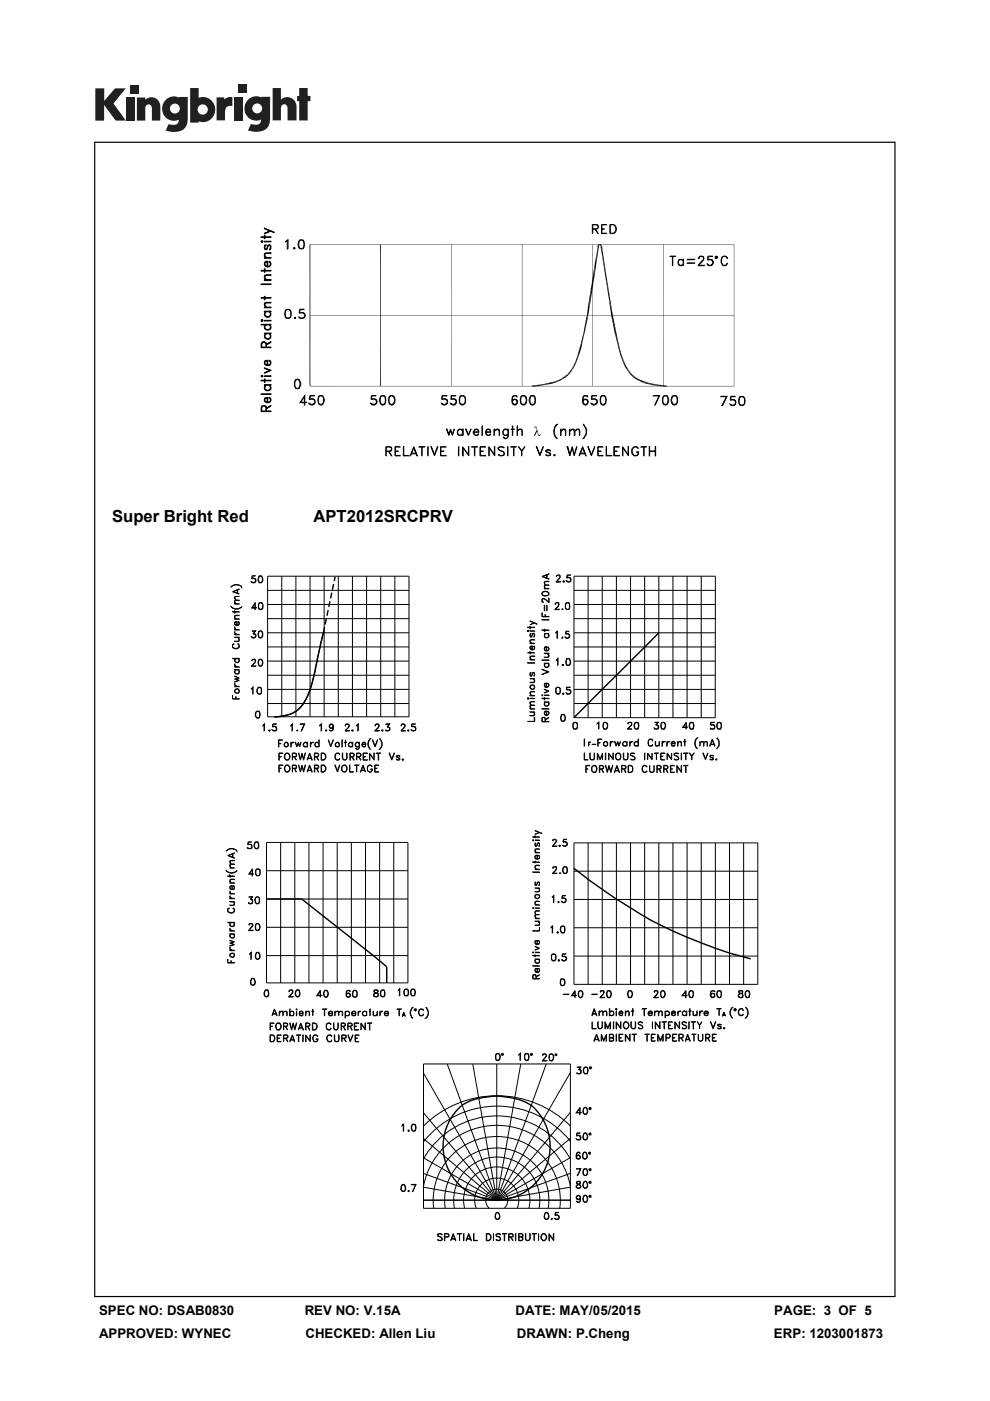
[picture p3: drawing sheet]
<svg xmlns="http://www.w3.org/2000/svg" width="210mm" height="297mm" viewBox="0 0 210 297" stroke-linecap="round" stroke-linejoin="round" font-family="sans-serif">
<defs><g id="words">
<g font-size="3.5">
<text x="23.8" y="110.6">Super Bright Red</text>
<text x="66.5" y="110.6">APT2012SRCPRV</text>
</g>
<g font-size="2.8">
<text x="21" y="278.7">SPEC NO: DSAB0830</text>
<text x="64.6" y="278.7">REV NO: V.15A</text>
<text x="109.3" y="278.7">DATE: MAY/05/2015</text>
<text x="164.2" y="278.7">PAGE: 3 OF 5</text>
<text x="21" y="283.6">APPROVED: WYNEC</text>
<text x="64.8" y="283.6">CHECKED: Allen Liu</text>
<text x="109.6" y="283.6">DRAWN: P.Cheng</text>
<text x="164.1" y="283.6">ERP: 1203001873</text>
</g>
</g></defs>
<g fill="#231f20">
<path d="M20.2 18.7h1.9v2.7l2.3-2.7h2.3l-2.6 3.2 2.6 3.7h-2.2l-2.4-3.3v3.3h-1.9z"/>
<path d="M26.7 20.7h1.8v4.9h-1.8z"/>
<path d="M49.6 20.7h1.8v4.9h-1.8z"/>
<path d="M27.6 18h1.8v1.8h-1.8z"/>
<path d="M50.6 17.9h1.8v1.8h-1.8z"/>
<path d="M29 20.7h1.8v.4a1.9 1.9 0 0 1 2.2-.3 1.9 1.9 0 0 1 1 2v2.8h-1.8v-2.7a.7 .7 0 0 0-.7-.8 .7 .7 0 0 0-.7 .8v2.7h-1.8z"/>
<path d="M45.9 20.6h1.7v.5a2.02 2.02 0 0 1 1.7-.5v1.9h-.2a1.12 1.12 0 0 0-1.4 1.3v1.7h-1.8z"/>
<path d="M57.8 18.7h1.8v2.4a1.98 1.98 0 0 1 2.2-.3 1.98 1.98 0 0 1 1.1 2v2.7h-1.9v-2.6a.7 .7 0 0 0-.7-.8 .7 .7 0 0 0-.7 .8v2.6h-1.8z"/>
<path d="M63.5 18.7h1.8v1.6h.5v1.1h-.5v4.1h-1.8v-4.1h-.5v-1.1h.5z"/>
<path d="M40.3 18.7v7.3h1.8v-.3a2.63 2.63 0 0 0 3.5-2.5 2.63 2.63 0 0 0-3.5-2.5v-2zM41.9 23.2a1.1 1.1 0 0 1 2.2 0 1.1 1.1 0 0 1-2.2 0z"/>
<path d="M35.3 21a2.56 2.56 0 0 0-.6 3.3 2.56 2.56 0 0 0 3.2 1.1 1.09 1.09 0 0 1-1.5 1.1l-.6-.2-.7 1.4a5.3 5.3 0 0 0 3.8-.2 2.69 2.69 0 0 0 .9-2.4v-4.5h-1.8v.1l-.8-.2a2.44 2.44 0 0 0-1.9 .5zM36 23a1.06 1.06 0 0 1 2.1 0 1.06 1.06 0 0 1-2.1 0z"/>
<path d="M52.8 21a2.56 2.56 0 0 0-.6 3.3 2.56 2.56 0 0 0 3.2 1 1.09 1.09 0 0 1-1.5 1.1l-.7-.1-.6 1.4a5.3 5.3 0 0 0 3.7-.3 2.69 2.69 0 0 0 1-2.3v-4.6h-1.8v.2l-.9-.3a2.44 2.44 0 0 0-1.8 .6zM53.5 23a1.06 1.06 0 0 1 2.1 0 1.06 1.06 0 0 1-2.1 0z"/>
</g>
<g fill="#000">
<path d="M126.8 52.1v1.8l-.3-.1zM126.8 52.1l.2 .1-.2 1.7zM126.9 51.8l.1 .3-.3 .1zM126.7 52.2l.3-.1zM126.9 51.8h.3v.2zM126.9 51.8l.3 .2-.2 .1zM127.2 51.8l.1 .3zM127.3 52.1l.2-.3-.1 .4zM127.2 51.8h.3l-.2 .3zM127.4 52.3l.4 .8-.3 .1zM127.5 51.8l.1 .4h-.2zM127.4 52.3l.3-.1 .1 .9z"/>
<path d="M127.5 53.2l1.1 5.4h-.2zM127.5 53.2l.3-.1 .8 5.5zM119.8 79.7l.5-.3-.2 .6zM120.3 79.4l.2 .1-.4 .5zM120.7 78.9l-.2 .6-.2-.1zM120.7 78.9l.2 .2-.4 .4zM121.2 78.3l-.3 .8-.2-.2zM121.2 78.3l.2 .1-.5 .7zM121.4 78v.4l-.2-.1zM121.4 78l.2 .1-.2 .3zM121.7 77.4l-.1 .7-.2-.1zM121.7 77.4l.3 .1-.4 .6z"/>
<path d="M122.1 76.4l-.1 1.1-.3-.1zM122.1 76.4l.3 .1-.4 1zM122.5 75.5l-.1 1-.3-.1zM122.5 75.5l.2 .1-.3 .9zM122.9 73.9l-.2 1.7-.2-.1zM122.9 74h.3l-.5 1.6zM123.2 72.8v1.2l-.3-.1zM123.2 72.8h.3l-.3 1.2zM123.5 71.7v1.1h-.3zM123.5 71.7h.2l-.2 1.1zM123.8 70.2l-.1 1.5h-.2zM123.8 70.2h.3l-.4 1.5z"/>
<path d="M124.1 68.9v1.3h-.3zM124.1 68.9l.2 .1-.2 1.2zM124.3 67.4v1.6l-.2-.1zM124.3 67.4l.4 .1-.4 1.5zM124.5 66.8l.2 .7-.4-.1zM124.7 65.3l.1 1.6-.3-.1zM124.5 66.8l.3 .1-.1 .6zM124.7 65.3l.3 .1-.2 1.5zM125.3 61.6v1.7l-.3-.1zM125.5 60.1l.1 1.6-.3-.1zM125.3 61.6l.3 .1-.3 1.6zM125.8 58.5l.1 1.6h-.4z"/>
<path d="M125.5 60.1h.4l-.3 1.6zM125.8 58.5h.3l-.2 1.6zM128.4 58.6l.9 4.3h-.2zM128.4 58.6h.2l.7 4.3zM129.1 62.9l.9 4-.3 .1zM129.1 62.9h.2l.7 4zM129.7 67l1 3.3-.4 .1zM129.7 67l.3-.1 .7 3.4zM130.3 70.4l.8 1.9-.3 .1zM130.3 70.4l.4-.1 .4 2zM130.8 72.4l.7 1.7-.2 .1zM130.8 72.4l.3-.1 .4 1.8z"/>
<path d="M131.3 74.2l.6 1.1-.3 .1zM131.3 74.2l.2-.1 .4 1.2zM131.6 75.4l.8 1.3h-.3zM131.6 75.4l.3-.1 .5 1.4zM132.1 76.7l.7 .9-.3 .2zM132.1 76.7h.3l.4 .9zM132.5 77.8l1 .9-.2 .2zM132.5 77.8l.3-.2 .7 1.1zM133.3 78.9l.7 .4-.3 .2zM133.3 78.9l.2-.2 .5 .6zM133.7 79.5l.3-.2 .7 .7zM112.8 81.7l1.5-.1-1.5 .4z"/>
<path d="M112.8 82l1.5-.4v.2zM113.4 90.5l.2-.1 .2 .2-.4 .1-.1 .2zM113.6 90.6h.2l.5 1.6h.3l-.2 .2a2.2 2.2 0 0 1-.6-1.6zM113.9 91.1v.3l-.4 1h-.3zM114.3 81.6l1-.2-1 .4zM114.3 81.8l1-.4 .1 .3zM114.6 92v.2h-.2zM115.3 81.4l.5-.1-.4 .4zM115.4 81.7l.4-.4v.3zM115.8 81.3l1-.2-1 .5zM115.8 81.6l1-.5 .1 .3zM116.8 81.1l.8-.2-.7 .5z"/>
<path d="M116.9 81.4l.7-.5 .1 .2zM117.6 80.9l.6-.3-.5 .5zM117.7 81.1l.5-.5 .1 .3zM118.2 80.6l.5-.1-.4 .4zM118.3 80.9l.4-.4 .1 .2zM118.7 80.5l.5-.4-.4 .6zM119.2 80.1l.1 .3-.5 .3zM119.2 80.1l.6-.4-.5 .7zM119.8 79.7l.3 .3-.8 .4zM133.7 79.5l1 .5-.1 .2zM134.6 80.2l1.1 .3-.2 .2zM134.7 80l1 .5-1.1-.3z"/>
<path d="M135.5 80.7l1 .1-.1 .3zM135.7 80.5l.8 .3-1-.1zM136.4 81.1h.9l-.1 .3zM136.5 80.8l.8 .3h-.9zM137.2 81.4l.7-.2-.1 .3zM137.3 81.1l.6 .1-.7 .2zM137.8 81.5l.6-.2v.4zM137.9 81.2l.5 .1-.6 .2zM138.4 81.7l.7-.2v.2zM138.4 81.3l.7 .2-.7 .2zM139.1 81.7l.6-.1v.2zM139.1 81.5l.6 .1-.6 .1z"/>
<path d="M139.7 81.8l1.6-.1v.3zM139.7 81.6l1.6 .1-1.6 .1z"/>
<path d="M20 30v245h169.9v-245zM20.2 30.3h169.5v244.5h-169.5z"/>
</g>
<g fill="none" stroke="#000" stroke-width=".21">
<path d="M60.6 51.2l.5-.4v2h-.2v-1.8zM62.3 52.6l.1-.1 .2 .2-.2 .1zM62.4 52.6v.1zM63.5 52.6h.8M63.5 50.9a.68 .68 0 0 1 1 .3 1.83 1.83 0 0 1-.2 1.5 .65 .65 0 0 1-.9-.3 1.29 1.29 0 0 1 .1-1.5zM63.5 51h.8M63.6 50.9a1.66 1.66 0 0 0 0 1.8M64.2 50.9a1.66 1.66 0 0 1 0 1.8M65.7 51.9h90M65.7 51.8v30M80.7 51.8v30M95.8 51.8v30"/>
<path d="M110.7 51.8v30M125.7 51.8v30M140.7 51.8v30M142.1 54.3l1.2 .1zM142.6 54.4v1.9l.1-1.9M144 55.1l.3-.1 .6 .2-.3-.1a.6 .6 0 0 0-.7 .6 .6 .6 0 0 0 .7 .6l.3-.3-.2 .3h-.4a.78 .78 0 0 1-.3-1.2zM144.9 55l.1 1.3zM145.7 55l1.7 .1zM145.7 55.7l1.7 .1zM148.1 56.3h1.3h-1.4l1.1-1.2 .1-.4-.1-.2-.6-.1-.2 .4h-.2a.59 .59 0 0 1 .7-.5 .59 .59 0 0 1 .5 .6l-1.2 1.4M150.1 56l.2 .3M150.8 55.1a.68 .68 0 0 1 0 1.2"/>
<path d="M151.2 55.5l-.2-.4h-.3h-.6l.1-.8h.9l-.9 .1v.7a.76 .76 0 0 1 .8-.1 .76 .76 0 0 1 .3 .7l-.3 .6a.67 .67 0 0 1-1-.4l.2 .2a.6 .6 0 0 0 1-.3M151.7 54.5l.2-.2 .3 .1v.2l-.3 .2-.2-.1zM151.8 54.5h.3l-.1 .2h-.2zM153.1 54.6l.4-.3a.77 .77 0 0 1 .9 .5h-.2l-.3-.4h-.4a1.19 1.19 0 0 0 0 1.9h.4l.3-.5h.2a.76 .76 0 0 1-1.1 .5l-.4-.7zM155.7 51.8v30M60.7 65.7a.77 .77 0 0 1 1 .2 1.53 1.53 0 0 1-.3 1.5 .68 .68 0 0 1-.9-.2 1.83 1.83 0 0 1 .2-1.5zM60.7 67.3h.7M60.7 65.7h.7M60.8 65.7a1.32 1.32 0 0 0 0 1.7M61.3 65.7a1.32 1.32 0 0 1 0 1.7M62.4 67.3h.2l.1 .1-.2 .1zM62.5 67.3l.1 .1z"/>
<path d="M63.5 67.3l.2 .1M64.2 66.3a.57 .57 0 0 1 .5 .6 .57 .57 0 0 1-.5 .5M64.6 66.7a.93 .93 0 0 0-1.1-.3v-.8h1l-.9 .1-.1 .6a.72 .72 0 0 1 1.1 .1 .72 .72 0 0 1-.2 1.1 .72 .72 0 0 1-1-.3h.1a.73 .73 0 0 0 1.1-.1M65.7 66.9h90M62.7 82.2h.8M62.7 80.6l.3-.1 .5 .1M62.7 80.5l.5-.1a1.16 1.16 0 0 1 0 2h-.2a1.1 1.1 0 0 1-.5-1.6zM62.8 80.5a1.79 1.79 0 0 0 0 1.8M63.4 80.5a1.79 1.79 0 0 1 0 1.8M63.7 85.3l1.4 .1h-1.5l1-1.5v2v-1.8l-.9 1.3M65.6 85.6l.3 .1M65.7 81.9h90"/>
<path d="M66.3 84.6a.64 .64 0 0 1 .4 1l-.4 .1M66.8 85a.93 .93 0 0 0-1.2-.3l.1-.8h1h-.9l-.1 .7a.71 .71 0 0 1 1.1 .2 .71 .71 0 0 1-.3 1 .71 .71 0 0 1-1-.3h.1a.73 .73 0 0 0 1.2-.1M67.7 85.6h.8M67.7 84h.8M67.7 83.9a.65 .65 0 0 1 .9 .3 1.1 1.1 0 0 1-.6 1.7 1.36 1.36 0 0 1-.3-2zM67.8 83.9a1.66 1.66 0 0 0 0 1.8M68.4 83.9a1.66 1.66 0 0 1 0 1.8M78.7 85.6l.2 .1M79.5 84.6l.4 .5-.2 .5-.2 .1M79.9 85a.93 .93 0 0 0-1.2-.3l.1-.8h.9h-.8l-.1 .7a.75 .75 0 0 1 .9 .1 .75 .75 0 0 1 .2 .9l-.5 .3a.67 .67 0 0 1-.8-.4h.1a.73 .73 0 0 0 1.2-.1M80.8 85.6h.8M80.8 83.9a.68 .68 0 0 1 .9 .3 1.41 1.41 0 0 1-.5 1.7h-.1a1.27 1.27 0 0 1-.3-2z"/>
<path d="M80.8 84h.8M80.9 83.9a1.66 1.66 0 0 0 0 1.8M81.5 83.9a1.66 1.66 0 0 1 0 1.8M81.9 95.6l1-.1v-.6l-1-.1-.1 1.8v-1.9h.8l.4 .2 .1 .4-.2 .3-1 .1M82.4 95.7l.7 .9-.6-.9M82.7 85.6h.7M82.7 84h.7M82.7 83.9a.72 .72 0 0 1 1.1 .7 .81 .81 0 0 1-.2 1 .81 .81 0 0 1-.9 .1 1.66 1.66 0 0 1 0-1.8zM82.8 83.9a1.66 1.66 0 0 0 0 1.8M83.4 83.9a1.32 1.32 0 0 1 0 1.8M83.8 94.7h1.1l-1 .1v1.8h1h-1.1zM83.9 95.6h.6l-.6 .1"/>
<path d="M85.6 94.7v1.9h1.1h-1.1zM87.2 96.2h1.1M87.2 96.1h1M87.8 94.7l.7 1.9-.7-1.6-.8 1.6zM88.9 94.7l1.2 .1zM89.4 94.8v1.8l.1-1.8M90.7 94.7l.1 1.9zM91.4 94.7l.8 1.7 .6-1.7h.1l-.7 1.9zM93.4 94.7h1.2l-1.1 .1v1.8h1.1h-1.2zM93.5 95.6h.6l-.6 .1M93.7 85.6l.3 .1M94.4 84.6a.64 .64 0 0 1 .4 1l-.4 .1"/>
<path d="M94.7 91l.5 1.1 .3-1.1 .5 1.1 .4-1.1-.4 1.3-.5-1-.3 1zM94.9 85a.93 .93 0 0 0-1.2-.3l.1-.8h1h-1v.7a.75 .75 0 0 1 .9 .1 .75 .75 0 0 1 .2 .9l-.5 .3a.67 .67 0 0 1-.8-.4h.1a.73 .73 0 0 0 1.2-.1M95.6 85.6l.3 .1M96.4 84.6a.62 .62 0 0 1 .3 .6 .62 .62 0 0 1-.3 .5M96.7 85a.79 .79 0 0 0-1.1-.3l.1-.8h.9h-.8l-.1 .7h.7a.71 .71 0 0 1 .4 .8 .71 .71 0 0 1-.8 .5l-.4-.3v-.1a.63 .63 0 0 0 1.1-.1M97.2 91.1l.3-.1 .4 .1 .2 .2-.4-.2a.6 .6 0 0 0-.6 .5 .6 .6 0 0 0 .6 .6l.4-.1-.6 .2a.75 .75 0 0 1-.3-1.2zM97.2 94.7l.1 1.9zM97.7 85.6h.7M97.7 84h.7M97.7 83.9a.72 .72 0 0 1 1 .7 .81 .81 0 0 1-.1 1 .81 .81 0 0 1-.9 .1 1.66 1.66 0 0 1 0-1.8zM97.8 83.9a1.32 1.32 0 0 0 0 1.8M98.1 91h.2v1.3h-.2z"/>
<path d="M98.1 94.7l1.3 1.7v-1.7v1.9l-1.1-1.6v1.6h-.2zM98.3 83.9a1.32 1.32 0 0 1 0 1.8M98.8 91l.6 1.2 .5-1.2-.5 1.3zM100 94.7l1.3 .1zM100.5 91.6h1l-.1-.4-.3-.1a.58 .58 0 0 0-.6 .7 .58 .58 0 0 0 .9 .4l.1-.2 .1 .1a.63 .63 0 0 1-1.1 0l-.1-.5 .3-.5h.7l.2 .3v.2h-1.1M100.6 94.8v1.8l.1-1.8M101.8 94.7h1.2l-1.1 .1v1.8h1.1h-1.2zM101.9 95.6h.6l-.6 .1M102.2 90.3l.1 2zM103.1 91.6h.9l-.2-.5a.59 .59 0 0 0-.7 .6 .59 .59 0 0 0 .8 .5l.1-.2 .1 .1a.64 .64 0 0 1-.9 0 .64 .64 0 0 1-.1-.8 .64 .64 0 0 1 .8-.2l.2 .5h-1M103.7 94.7l1.2 1.7v-1.7v1.9l-1.1-1.6-.1 1.6zM104.8 91l.1 1.3z"/>
<path d="M104.9 91.4l.5-.4 .5 .1 .1 1.2-.1-.9-.4-.3zM105.6 95a.99 .99 0 0 1 1.4 0l-.5-.2-.8 .2a1.09 1.09 0 0 0 1 .7l.3 .4v.3a.99 .99 0 0 1-1.4 0h.3a.7 .7 0 0 0 1 0v-.3a1.04 1.04 0 0 0-1-.6zM106.8 91.1l.3-.1 .5 .1 .1 .2-.3-.2a.6 .6 0 0 0-.7 .5 .6 .6 0 0 0 .7 .6l.3-.1-.6 .2a.76 .76 0 0 1-.3-1.2zM107.7 94.7v1.9zM107.7 91l.1 1.4-.3 .6h-.3l-.5-.3 .6 .2 .3-.2zM108.3 94.7l1.2 .1zM108.4 91l.7 .1zM108.7 85.4l.1 .2a.6 .6 0 0 0 .9-.2M108.7 85.1l.1-.3 .3-.1 .4 .1 .2 .3M108.7 90.3l.1 2zM108.8 84h.8M108.9 83.9a1.98 1.98 0 0 0-.1 1.7l.2 .1"/>
<path d="M108.9 94.8v1.8l.1-1.8M109 84.7l-.2 .2-.1 .3M109.3 84.7a.6 .6 0 0 1 .3 .9l-.3 .1M109.5 83.9l.2 .2a.57 .57 0 0 0-.6-.3 .57 .57 0 0 0-.4 .4 1.31 1.31 0 0 0 .4 1.7h.1a.66 .66 0 0 0 .5-.5 .66 .66 0 0 0-.2-.7 .64 .64 0 0 0-.8 .2M109.7 90.3l.1 2zM110 91.1h.7l.1 1.2-.2-1.1-.4-.1-.4 .3zM110.6 83.9a.72 .72 0 0 1 1.1 .7 .81 .81 0 0 1-.1 1 .81 .81 0 0 1-1 .1 1.66 1.66 0 0 1 0-1.8zM110.6 85.6h.8M110.6 84h.8M110.6 95.6l.8-.9-.7 .9v1l-.1-1-.7-.9 .8 .9M110.7 83.9a1.66 1.66 0 0 0 0 1.8M111.3 83.9a1.32 1.32 0 0 1 0 1.8"/>
<path d="M112.6 85.6h.7M112.6 83.9a.68 .68 0 0 1 .9 .3 1.41 1.41 0 0 1-.5 1.7h-.2a1.27 1.27 0 0 1-.2-2zM112.6 84h.7M112.6 83.9a1.66 1.66 0 0 0 0 1.8M113.2 83.9a1.66 1.66 0 0 1 0 1.8M113.7 94.7l.8 1.7 .8-1.7-.8 1.9zM115.9 96.5h.8M115.9 95.5h.8M115.9 95.7l.8 .4 .1 .3a.7 .7 0 0 1-1.1 0l.2 .2M115.9 95.5v.3M116.6 95.5l.2 .1-.1-.1-.6-.2-.4 .3 1 .6M116.6 96.1v.5"/>
<path d="M117.5 96.5l.1-.1 .1 .2h-.1zM117.6 96.5v.1zM117.9 90.1l.3-.1a2.03 2.03 0 0 0 0 3 1.94 1.94 0 0 1-.3-2.9zM118.9 91l.1 1.3zM119.3 91.1h.6l.1 1.2-.2-1.1-.4-.1-.4 .3zM120.3 94.7h.1l.5 1.7 .5-1.7 .4 1.7 .6-1.7-.6 1.9-.4-1.6-.5 1.6zM120.8 91l.1 1.3zM120.9 91.4l.5-.4 .4 .1 .2 .3v.9h-.2v-.9l-.3-.3zM122.2 91.1h.7l.1 1.2-.2-1.1-.4-.1-.4 .3zM123 96.2h1.1M123.1 96.1h.9M123.6 94.7l.7 1.9-.7-1.6-.8 1.6z"/>
<path d="M123.7 85.4a.55 .55 0 0 0 .5 .3 .55 .55 0 0 0 .5-.3M123.7 85.1l.1-.3 .3-.1 .4 .1 .2 .3M123.7 90a1.89 1.89 0 0 1 0 3 2.04 2.04 0 0 0 0-3zM123.8 84h.8M123.9 83.9a1.98 1.98 0 0 0-.2 1.7l.3 .1M124 84.7l-.3 .2v.3M124.3 84.7a.6 .6 0 0 1 .3 .9l-.3 .1M124.5 83.9l.2 .2a.57 .57 0 0 0-.6-.3 .57 .57 0 0 0-.4 .4 1.31 1.31 0 0 0 .4 1.7 .62 .62 0 0 0 .6-.9 .62 .62 0 0 0-1-.1M124.7 94.7l.7 1.7 .8-1.7-.8 1.9zM125.4 85.6l.4 .1M126.2 84.6a.64 .64 0 0 1 .3 1l-.3 .1M126.6 85a.93 .93 0 0 0-1.2-.3l.1-.8h1h-.9l-.1 .7a.75 .75 0 0 1 .9 .1 .75 .75 0 0 1 .2 .9l-.5 .3a.67 .67 0 0 1-.8-.4h.1a.73 .73 0 0 0 1.2-.1"/>
<path d="M126.8 94.7h1.1l-1 .1v1.8h1h-1.1zM126.9 95.6h.6l-.6 .1M127.5 85.6h.8M127.5 83.9a.65 .65 0 0 1 1 .3 1.52 1.52 0 0 1-.4 1.7h-.3a1.45 1.45 0 0 1-.3-2zM127.5 84h.8M127.6 83.9a1.66 1.66 0 0 0 0 1.8M128.2 83.9a1.66 1.66 0 0 1 0 1.8M128.6 94.7v1.9h1.2h-1.2zM130.2 94.7h1.2l-1.1 .1v1.8h1.1h-1.2zM130.3 95.6h.6l-.6 .1M132 94.7l1.2 1.7 .1-1.7v1.9l-1.2-1.6-.1 1.6zM134.4 94.8l.6-.1 .4 .4-.1-.1a.77 .77 0 0 0-1-.1 .77 .77 0 0 0-.2 1l.3 .6 .6 .1 .3-.4v-.3l-.3-.1h.4v.4l-.2 .4a.97 .97 0 0 1-1.2-.6 .97 .97 0 0 1 .4-1.2z"/>
<path d="M135.9 94.7l1.2 .1-1.2-.1M136.5 94.8v1.8l.1-1.8M137.7 94.7l.1 1.9zM137.8 95.6h1.2M137.8 95.7h1.2M139 94.7l.1 1.9zM139.8 83.9l-.9 2 1-2h-1.3h1.2M140.8 83.9a.65 .65 0 0 1 .9 .3 1.1 1.1 0 0 1-.6 1.7 1.36 1.36 0 0 1-.3-2zM140.8 85.6h.7M140.8 84h.7M140.8 83.9a1.66 1.66 0 0 0 0 1.8M141.4 83.9a1.66 1.66 0 0 1 0 1.8"/>
<path d="M142.4 84.2a.68 .68 0 0 1 1.2 0 1.41 1.41 0 0 1-.5 1.7 .92 .92 0 0 1-.7-1.2zM142.7 85.6h.8M142.7 84h.8M142.8 83.9a1.32 1.32 0 0 0 0 1.8M143.4 83.9a1.66 1.66 0 0 1 0 1.8M154.1 84l-1 2h.2l.9-2h-1.3l1.2 .1M154.9 85.7l.2 .2M155.7 84.8a.61 .61 0 0 1 .3 .5 .61 .61 0 0 1-.3 .6M156 85.1a.79 .79 0 0 0-1.1-.2l.1-.9h.9l-.8 .1-.1 .7h.7a.66 .66 0 0 1 .4 .7 .66 .66 0 0 1-.7 .5l-.5-.2v-.2a.63 .63 0 0 0 1.1 0M156.9 85.8h.8M156.9 84.2h.8M156.9 84.1a.77 .77 0 0 1 1 .3 1.53 1.53 0 0 1-.2 1.5 .68 .68 0 0 1-.9-.3 1.83 1.83 0 0 1 .1-1.5z"/>
<path d="M157.1 84.1a1.32 1.32 0 0 0 0 1.8M157.6 84.1a1.32 1.32 0 0 1 0 1.8M49 128.6a1.52 1.52 0 0 0 2.3 0 1.39 1.39 0 0 1-2.3 0zM49.2 124.3a1.39 1.39 0 0 1 2.1 .2 1.53 1.53 0 0 0-2.3 0zM49.3 139.6l1.5 .1zM49.3 129.7l1.5 .1zM49.3 125.4l1.5-.5-1.3 .5 1.3 .6zM49.5 136.5h.2a.52 .52 0 0 0-.4 .5 .52 .52 0 0 0 .5 .5l.9-.2v-.6l-.3-.2h.2l.2 .6a.74 .74 0 0 1-1 .5l-.5-.3v-.6zM49.7 135.1l1.1 .1zM49.7 134.5l1.1 .1zM49.7 133.5l1.1 .1zM49.7 131.2l1.1 .1z"/>
<path d="M49.7 129.5l.1 .5zM49.7 128l1.1 .1zM49.7 133.9l.6 .6-.6-.3zM49.7 132.9l.6 .6-.6-.4zM49.8 139.8l.2-.1-.2 .2 .1 .4 .4 .1 .4-.1-.1-.6 .2 .2-.2 .5a.53 .53 0 0 1-.7 0 .53 .53 0 0 1-.1-.6zM49.8 131.9l.5-.1v.8l.4-.2-.1-.6a.49 .49 0 0 1 0 .6 .49 .49 0 0 1-.6 .2l-.3-.3zM49.8 130.5l1-.1-.9 .1a.45 .45 0 0 0 .2 .7l-.4-.3zM49.8 127.3l1-.1-.9 .1a.45 .45 0 0 0 .2 .7l-.4-.4zM49.8 126.5h1h-.9l-.1 .4 .3 .3-.4-.3zM49.9 131.9h.4v.7l-.5-.3zM50.3 125v.8M50.4 125v.9"/>
<path d="M50.5 135.2l.3 .3-.1 .4-1 .1 1-.1zM53.4 135l.2 .2M53.4 123.3l.2 .2M53.5 128.8l.9 .1h-1l.7-1.2v1.6v-1.3l-.6 .9M53.7 134.3l.5 .2a.51 .51 0 0 1-.2 .7 .51 .51 0 0 1-.7-.3l.2 .2a.52 .52 0 0 0 .7-.2M54 134.4l.2 .4-.2 .4M54 122.7a.47 .47 0 0 1 .2 .4 .47 .47 0 0 1-.2 .4M54.1 133.7l-.5 .7 .6 .3M54.1 133.8l-.6-.1h.7l-.5 .7M54.2 123.2a.52 .52 0 0 1-.8 .1M54.2 122.9l-.3-.2h-.5l.1-.6h.6h-.5l-.1 .6 .5-.1a.51 .51 0 0 1 .3 .6 .51 .51 0 0 1-.6 .4l-.3-.3M54.9 135.1h.6"/>
<path d="M54.9 133.8a.52 .52 0 0 1 .8 .2 .82 .82 0 0 1-.5 1.3l-.3-.1-.2-.6zM54.9 133.9h.6M54.9 123.4h.6M54.9 122.1h.4a.96 .96 0 0 1 .3 1.3l-.5 .2a1.09 1.09 0 0 1-.2-1.5zM54.9 122.2h.6M55 129.1h.6M55 127.8l.3-.1 .5 .4v.9a.55 .55 0 0 1-1 0v-.9zM55 139.9h.5M55 127.9h.6M55 139.8a.45 .45 0 0 1 .7 .2 .82 .82 0 0 1-.5 1.3l-.2-.1a1.02 1.02 0 0 1 0-1.4zM55 133.8l-.2 .6 .2 .8M55 122.1l-.2 .6 .2 .8"/>
<path d="M55.1 139.8a1.02 1.02 0 0 0 0 1.4M55.1 127.8a1.02 1.02 0 0 0 0 1.4M55.4 133.8a1.02 1.02 0 0 1 0 1.4M55.4 122.1a1.02 1.02 0 0 1 0 1.4M55.5 139.8l.2 .6-.2 .8M55.5 127.8a1.02 1.02 0 0 1 0 1.4M56.8 122.2h30l-.1 29.8h-29.9zM56.8 137.2h29.9M56.8 134.2h29.9M56.8 131.2h29.9M56.8 128.2h30M56.8 125.2h30"/>
<path d="M59.8 122.2v29.8M62.8 122.2v29.8M65.8 122.2v29.8M68.5 134.3l-2.2 10-.6 2.1-.9 2.1-.8 1.2-1.6 1.4-1.6 .6-2.6 .3M68.8 122.2v29.8M71.8 122.2v29.8M74.8 122.2v29.8M77.8 122.2v29.8M80.8 122.2v29.8M83.8 122.2v29.8M111.9 133.7h.2v.1zM111.9 133l1.5 .1z"/>
<path d="M111.9 138.4h1.5M112 133.7l.1 .1zM112.4 136.4l1 .1zM112.4 133.7l1 .1zM112.4 132.8l.1 .5zM112.4 131.6l1.5 .8zM112.4 139.8l1 .1zM112.4 138.1l.1 .6zM112.5 134.9h.3M112.5 135.7l.9-.1-.8 .1-.1 .3 .2 .4-.3-.4zM112.5 139.2l.9-.1-.9 .2 .2 .5-.3-.3zM112.6 134.3v.7"/>
<path d="M112.6 137h.2v.7l-.3-.2zM112.8 137.7l.5-.1-.1-.6a.49 .49 0 0 1 .1 .6 .49 .49 0 0 1-.7 .1l-.2-.2v-.3l.3-.2h.2v.7M113 134.4h.3M113.1 134.3l-.3 .7-.2 .1a.47 .47 0 0 1-.2-.4 .47 .47 0 0 1 .2-.4l-.1 .1M113.3 134.9l-.1 .2 .2-.5-.2-.3h-.2l-.3 .7M113.3 134.3v.7M113.3 132l-.9 .5 1-.5M114.9 122.2l1.6-.6-1.4 .6 1.4 .6zM114.9 139.9l1.6 .1zM114.9 133.6l1.6 .1zM114.9 131.4l1.6 .1zM114.9 129.9l.1 .8 1.5 .1h-1.6z"/>
<path d="M115 125.7a.99 .99 0 0 1 1.4 0M115 125.6v.5l.2 .1 .6 .1 .6-.2M115.2 125.4a.73 .73 0 0 1 .8 0 .73 .73 0 0 1 .4 .7 .84 .84 0 0 1-1.5-.3zM115.4 124.8l1.1 .1zM115.4 123.4l.3-.2h.8l-1 .2v.4l.2 .2zM115.4 128.3l.1 1.2zM115.4 138.5l1.1 .1zM115.4 133.4l.1 .5zM115.4 134.3h1.1M115.5 124.1l1-.1-1 .2v.4l.2 .2a.45 .45 0 0 1-.2-.7zM115.5 137.2l.4-.1v.9h-.3l-.2-.4zM115.5 137.3l.4-.1v.8l-.4-.2z"/>
<path d="M115.6 130.7l.1-.4v.4M115.6 134.3l-.1 .7 .4 .2 .3-.1 .2-.3-.2-.5a.52 .52 0 0 1 .1 .8 .52 .52 0 0 1-.7 .1l-.2-.4zM115.9 138l.4-.2a.36 .36 0 0 0-.2-.6l.1-.1a.45 .45 0 0 1 .2 .6 .45 .45 0 0 1-.5 .3M115.9 121.9v.7M115.9 128.3l.1 1.2zM116 121.8v.9M116.1 138.6l.4 .3-.1 .4-1 .1 .9-.2 .1-.3zM116.3 125.6v.5M116.4 127.7l.1-.9v1l-1.1-.8-.4 .1v.5h.3l-.1 .1-.3-.2v-.4l.5-.2 1.1 .8M117.7 129.2l1 .1h-1.1l.9-1v-.4l-.4-.1-.4 .4a.43 .43 0 0 1 .5-.5 .43 .43 0 0 1 .4 .5l-.9 1.1M117.9 134.1l.3-.3v1.6l-.1-1.4zM118 139.9l.3-.3v1.5v-1.3z"/>
<path d="M118 123.3l.9 .1h-1l.8-.9v-.4l-.1-.1-.6 .1a.46 .46 0 0 1 .4-.2 .46 .46 0 0 1 .4 .2l-.1 .6-.7 .7M119.2 135.2h.1l-.1 .2zM119.2 135.2h.1M119.2 135.1h.1M119.2 129.1l.2 .1-.2 .1zM119.2 129.2h.1M119.4 123.2h.2l.1 .1-.2 .1zM119.5 123.2l.1 .1zM119.9 135.1l.3 .2M120.1 127.9h.6M120.1 129.2h.6M120.1 127.8l.3-.1a.93 .93 0 0 1 .4 1.3l-.1 .2a.55 .55 0 0 1-.8-.2v-.9z"/>
<path d="M120.2 139.8h.6M120.2 127.8a1.02 1.02 0 0 0 0 1.4M120.2 139.7h.6l.2 .5v.5l-.4 .4-.5-.3zM120.2 123.2l.2 .1M120.3 139.7l-.2 .6 .2 .7M120.5 134.4a.47 .47 0 0 1 .3 .4 .47 .47 0 0 1-.3 .5M120.6 127.8l.2 .3v.9l-.2 .2M120.7 139.7a1.02 1.02 0 0 1 0 1.3M120.8 134.7l-.2-.3h-.7l.1-.6h.7l-.6 .1-.1 .5h.6a.52 .52 0 0 1 .2 .7 .52 .52 0 0 1-.6 .3l-.4-.4 .6 .3 .4-.4M120.8 122.5l.2 .2v.5l-.2 .1M121 122.7a.6 .6 0 0 0-.8-.1l.1-.7h.7l-.6 .1-.1 .5h.6l.2 .2-.2 .6-.3 .1-.4-.2v-.1a.47 .47 0 0 0 .4 .2 .47 .47 0 0 0 .4-.2M121.7 137.2h30"/>
<path d="M121.7 134.2h30M121.7 131.2h30M121.7 128.2h30M121.7 125.2h30M124.7 122.2v30M127.7 122.2v30M130.7 122.2v30M133.7 122.2v30M136.7 122.2v30M139.7 122.2v30M142.7 122.2v30M145.7 122.2v30"/>
<path d="M148.7 122.2v30M151.7 122.2h-30v30h30v-30M49.3 147.4v.8h1.5l-1.5-.1M49.7 145.5l1.1 .1zM49.7 143.3l1.1 .4-.8 .3 .8 .2-1.1 .5 .9-.5-.9-.2 .9-.3zM49.7 142h1.1zM49.7 141.4h1.1zM49.7 144.9l.6 .6-.6-.3zM49.7 140.8l.6 .6-.6-.4zM49.8 142.2l.2-.2-.2 .5 .5 .4 .4-.2-.1-.7 .2 .4-.2 .5h-.6a.45 .45 0 0 1-.2-.7zM50 146.1h.6l.2 .3-.2 .5h-.6a.47 .47 0 0 1-.3-.4 .47 .47 0 0 1 .3-.4zM50 148.1v-.4l.1 .4"/>
<path d="M50 146.2l.3-.1 .4 .2-.1 .6h-.3l-.4-.1-.1-.4zM53.3 146l.3-.3v1.5v-1.4zM53.4 141.2l.9 .1h-1l.8-1v-.4l-.1-.1-.6 .2a.46 .46 0 0 1 .4-.3 .46 .46 0 0 1 .4 .3l-.1 .5-.7 .8M54.4 152.1h.6M54.4 150.9h.6M54.4 150.8a.45 .45 0 0 1 .7 .2l.1 .6-.2 .6h-.6a1.02 1.02 0 0 1 0-1.4zM54.5 150.8a1.02 1.02 0 0 0 0 1.4M54.7 147h.6M54.7 145.8h.6a1.08 1.08 0 0 1-.1 1.4l-.6-.2-.1-.3zM54.7 145.8h.6M54.8 145.8a1.02 1.02 0 0 0 0 1.3M54.9 150.8l.2 .2v.9l-.2 .3"/>
<path d="M55 141.1h.5M55.2 145.8l.2 .2v.9l-.2 .2M55.8 153.8l.3-.3v1.5l-.1-1.4zM56.8 149.2h29.9M56.8 146.2h29.9M56.8 143.2h29.9M56.8 140.2h29.9M57 154.8l.3 .1-.2 .1zM57.1 154.8l.1 .1zM57.8 154.8l.2 .1M58.4 154.1l.2 .1v.6l-.2 .1M58.6 154.4a.54 .54 0 0 0-.8-.3l.1-.6h.7l-.6 .1-.1 .5h.6l.2 .3a.54 .54 0 0 1-.3 .6 .54 .54 0 0 1-.7-.3l.2 .1a.52 .52 0 0 0 .7-.1"/>
<path d="M59.1 156.9h.8h-.8v1.5zM59.1 157.6l.5 .1h-.5M59.1 159.6h.9l-.8 .1v1.5zM60.6 159.7a.72 .72 0 0 1 .9 .7 .72 .72 0 0 1-.9 .7 .99 .99 0 0 1 0-1.4zM60.6 159.8a.64 .64 0 0 1 .8 .6 .64 .64 0 0 1-.8 .6l-.2-.4zM61.7 153.8l.3-.3v1.5l-.1-1.4zM61.7 157.4l.1 1zM61.9 157.4h.5l-.5 .1-.1 .3zM62 159.7h.5l.4 .3-.1 .3-.8 .1M62.6 157.4l.3 .8 .4-.8 .2 .8 .4-.8-.4 1-.2-.8-.4 .8zM62.9 154.8l.2 .1-.1 .1zM63 154.8h.1"/>
<path d="M63.3 159.6l.4 1.3 .4-1.3 .3 1.3 .4-1.3-.4 1.6-.3-1.3-.4 1.3zM64.4 157.6l.2-.2h.3l.3 .2-.3-.2a.43 .43 0 0 0-.5 .5 .43 .43 0 0 0 .5 .4l.3-.1a.49 .49 0 0 1-.7 .1 .49 .49 0 0 1-.1-.7zM64.6 153.5l-.7 1.5 .7-1.5h-1l1 .1M65.2 157.4v1zM65.7 159.6l.6 1.6-.6-1.3-.5 1.3zM65.8 157.4l.1 1zM66.1 157.4h.4l-.4 .1-.2 .3zM66.9 157.4h.5l.2 .2-.2-.2a.43 .43 0 0 0-.6 .5 .43 .43 0 0 0 .6 .4l.2-.1-.2 .2a.48 .48 0 0 1-.6-.6zM67.6 156.9l.1 1.5zM67.8 153.8l.4-.3v1.5l-.1-1.4zM68.1 159.6h.5a.81 .81 0 0 1 .6 .8 .81 .81 0 0 1-.6 .8h-.5zM68.2 159.7h.4a.71 .71 0 0 1 .4 .9 .71 .71 0 0 1-.8 .5z"/>
<path d="M69.1 154.8l.2 .1-.2 .1zM69.1 154.8l.1 .1zM69.6 156.9l.5 1.3 .6-1.3-.6 1.5zM69.9 153.9l.3-.3 .5 .3M69.9 154.1l.3 .3 .5-.3M70 154.8h.5M70.1 153.6l-.1 .1a.46 .46 0 0 0 .1 .7M70.4 153.6a1.03 1.03 0 0 1 .1 1.3M70.7 154.2l-.2 .2h-.4a.47 .47 0 0 1-.1-.8 .47 .47 0 0 1 .7 .4 .76 .76 0 0 1-.4 1l-.4-.2 .2 .1M70.7 154l-.3 .4M71.2 157.6l.3-.2 .3 .1 .1 .7a.45 .45 0 0 1-.6 0 .45 .45 0 0 1-.1-.6zM71.3 159.8l.1-.1a.48 .48 0 0 1 .7 .3l-.5-.3a.71 .71 0 0 0-.5 .7 .71 .71 0 0 0 .5 .7l.5-.3-.3 .4h-.3l-.4-.4v-.8z"/>
<path d="M72.5 156.9l.1 1.5zM72.6 159.6l.1 1.1 .4 .4 .4-.4 .1-1.1v1.1l-.4 .5-.4-.2-.2-.3zM73 157.4h.5zM73.2 154.9l.9 .1h-.9M73.3 153.6l.5-.1 .3 .4-.9 1.1 .8-1.1a.43 .43 0 0 0-.4-.4 .43 .43 0 0 0-.4 .4zM73.3 156.9v1.5M74 157.6l.2-.2h.3l.2 .2-.2-.2a.43 .43 0 0 0-.6 .5 .43 .43 0 0 0 .6 .4l.2-.1a.49 .49 0 0 1-.6 .1 .49 .49 0 0 1-.1-.7zM74.6 154.8l.3 .1-.2 .1zM74.7 154.8l.1 .1zM74.7 157.4l.1 1zM75.4 157.6l.2-.2h.3l.3 .2-.3-.2a.43 .43 0 0 0-.5 .5 .43 .43 0 0 0 .5 .4l.3-.1a.49 .49 0 0 1-.7 .1 .49 .49 0 0 1-.1-.7zM75.6 153.8l.4-.3v1.5l-.1-1.4z"/>
<path d="M75.6 159.7h.6l.3 .3-.1 .3-.8 .1M76.2 157.4v1.1l-.1 .3-.5 .1-.2-.3 .5 .2 .3-.3zM76.8 157.8l.1 .4h.7l-.3 .2a.48 .48 0 0 1-.6-.6l.4-.4a.44 .44 0 0 1 .5 .5h-.8M76.9 157.5l.4-.1 .2 .4h-.7zM77 159.6h.9l-.8 .1v1.4l.8 .1h-.9zM78.4 156.8l.2-.2-.2 .2a1.54 1.54 0 0 0 .2 2.1 1.45 1.45 0 0 1-.2-2.1zM78.4 159.6l.9 1.3 .1-1.3v1.6l-1-1.3v1.3zM79 156.9l.5 1.3 .6-1.3-.6 1.5zM79.5 154.9l1 .1h-1l.9-1.1a.43 .43 0 0 0-.4-.4 .43 .43 0 0 0-.5 .4l.4-.4 .5 .1v.5l-.9 .9M79.8 159.6l.9 .1zM80.2 159.7v1.5l.1-1.5M80.5 156.6a1.4 1.4 0 0 1 0 2.3l.1-.2a1.54 1.54 0 0 0-.1-2.1z"/>
<path d="M81 154.8l.2 .1-.1 .1zM81.1 154.8l.1 .1zM81.7 154.8l.3 .1M82.2 154.1l.5 .2v.5l-.6 .2-.4-.3 .1 .1a.64 .64 0 0 0 .9-.1M82.3 154.1l.4 .4-.1 .3-.3 .1M82.5 159.6l.6 1.3 .6-1.3-.6 1.6zM82.6 153.6l-.8-.1h.9l-.5 .6M82.6 153.5l-.5 .6 .6 .3M85 154.9l1 .1h-1M85.1 153.6l.3-.1 .4 .1 .1 .5-.9 .9 .9-1.1a.43 .43 0 0 0-.4-.4 .43 .43 0 0 0-.5 .4zM86.5 154.8l.2 .1-.1 .1zM86.6 154.8l.1 .1z"/>
<path d="M87.3 154.8l.2 .1M87.8 154.1l.4 .3-.1 .4-.3 .1M88.2 154.4a.58 .58 0 0 0-.9-.3v-.6h.8l-.7 .1-.1 .5a.58 .58 0 0 1 .8 0 .58 .58 0 0 1 .1 .7l-.6 .2-.4-.3 .1 .1a.64 .64 0 0 0 .9-.1M111.9 148h.2v.1l-.1 .1zM111.9 153h1.4l.1-.9v.9zM111.9 140.5l1.5 .1zM112 148l.1 .1zM112.4 151.7l.9-.1v-.4l-.1-.2a.45 .45 0 0 1 .1 .7zM112.4 150.9l1 .1zM112.4 150.3h1zM112.4 148l1 .1zM112.4 147.5h1z"/>
<path d="M112.4 143.9h1M112.5 143.2h.3M112.5 149.6l.9-.1-.8 .2-.1 .2 .2 .4-.3-.4zM112.5 148.8l.9-.1-.9 .3 .2 .5-.3-.4zM112.5 146.7l.9-.1-.8 .2-.1 .2 .2 .5-.3-.5zM112.6 142.6v.7M112.6 145.3h.4l.3 .1-.1 .6-.4 .1-.2-.2-.1-.3zM112.6 145.3h.6l.2 .3-.2 .5a.52 .52 0 0 1-.7-.1 .52 .52 0 0 1 .1-.7zM113 142.7h.3M113.1 142.6l-.3 .7-.2 .1a.47 .47 0 0 1-.2-.4 .47 .47 0 0 1 .2-.5l-.1 .2M113.2 143.9a.55 .55 0 0 1 .1 .8h-.9l.9-.1zM113.3 143.2l-.1 .2 .2-.5-.2-.4-.2 .1-.3 .7"/>
<path d="M113.3 142.6v.7M114.9 147.4h.2l-.1 .1zM114.9 150.2l1.6 .1zM114.9 148l1.6 .1zM114.9 141.9l1.6 .6-1.6 .6 1.3-.6zM115 147.5h.1M115.4 148.8l1.1 .1zM115.4 147.9l.1 .5zM115.4 147.4l1.1 .1zM115.4 146.1l1.1 .4-1.1 .4 .9-.4zM115.4 140.6l1.1 .1zM115.5 150.9l.4-.1v.8l-.4-.2z"/>
<path d="M115.5 145l.4-.1v.8l-.4-.2zM115.7 153l-.1-.8-.6-.1-.1 .9h1.6h-1.5v-.8h.5l.1 .8M115.7 152.5l.8-.4-.8 .5M115.9 151.6l.4-.2a.36 .36 0 0 0-.2-.6h.1a.52 .52 0 0 1 .1 .7 .52 .52 0 0 1-.7 .1l-.2-.5 .3-.3h.2v.8M115.9 145.7l.4-.2a.36 .36 0 0 0-.2-.6l.1-.1a.52 .52 0 0 1 .1 .8 .52 .52 0 0 1-.7 .1l-.2-.5 .3-.4h.2v.9M118.1 145.8h.6M118.1 147h.6M118.1 145.8a.55 .55 0 0 1 .7 .1v1l-.1 .2-.4 .1-.4-.3v-1zM118.1 145.8a.99 .99 0 0 0 0 1.3M118.6 145.8a.99 .99 0 0 1 0 1.3M119.1 151.6h.6M119.1 152.8h.6"/>
<path d="M119.1 151.5l.2-.1a.78 .78 0 0 1 .6 .8 .78 .78 0 0 1-.6 .8l-.2-.1-.2-.6zM119.2 151.5l-.2 .6 .2 .8M119.2 140.9l.3 .1-.2 .1zM119.3 147l.2-.1 .1 .2-.2 .1zM119.3 140.9l.1 .1zM119.4 147l.1 .1zM119.6 151.5a1.02 1.02 0 0 1 0 1.4M120.2 147l.1 .1M120.2 145.7l.7 .1h-.6l-.1 .5zM120.2 146.3h.7l.2 .4a.61 .61 0 0 1-.9 .4l-.1-.2 .1 .1a.58 .58 0 0 0 .8-.2M120.2 146.3h.7l.1 .2M120.2 140.9h.6"/>
<path d="M120.7 146.3l.2 .1 .1 .2-.1 .4-.2 .1M121.7 153.2h.6M121.7 154.5h.6M121.7 153.2a.55 .55 0 0 1 .8 .2v.9l-.2 .3h-.6l-.2-.3v-.9zM121.7 149.2h30M121.7 146.2h30M121.7 143.2h30M121.7 140.2h30M121.8 153.2a.99 .99 0 0 0 0 1.4M122.2 153.2a.99 .99 0 0 1 0 1.4M123.9 156.7l.1 1.5zM123.9 159.7l.1 1.4h.8h-.9z"/>
<path d="M124.8 157.8h.3M125.1 159.7l.1 1 .3 .4 .5-.2 .1-1.2v1l-.2 .4h-.6l-.1-.2zM125.3 157.4h-.5v.8M125.6 157.8l.8 .1zM126.6 153.4l.4-.3v1.5v-1.4zM126.8 156.7h.8l-.7 .1v1.4zM126.9 157.4l.4 .1h-.4M127.8 160l-.5 1.1-.5-1.1-.1 1.1v-1.4l.6 1.2 .5-1.2v1.4M128.1 153.2h.5M128.1 154.5h.5M128.1 153.2a.52 .52 0 0 1 .7 .2 1.15 1.15 0 0 1-.2 1.2h-.5l-.2-.6zM128.1 153.2l-.1 .2v.9l.1 .3"/>
<path d="M128.1 157.4l.3-.1 .3 .1 .1 .6-.6 .1-.1-.3zM128.4 159.7l.1 1.4zM128.6 153.2a.99 .99 0 0 1 0 1.4M129.1 159.7l.9 1.2 .1-1.2v1.4l-.9-1.3-.1 1.3zM129.4 157.2l.1 1zM129.8 157.2l.3 .1h-.3l-.3 .3zM130.3 157.2l.4 .8 .3-.8 .3 .8 .3-.8-.3 1-.3-.8-.3 .8zM130.7 159.8l.6-.1a.88 .88 0 0 1 .1 1.4h-.6l-.1-.2zM130.8 159.7h.6l.2 .5a.74 .74 0 0 1-.6 .9 .82 .82 0 0 1-.2-1.4zM132.1 157.4a.47 .47 0 0 1 .4-.2 .47 .47 0 0 1 .5 .2l-.5-.1-.4 .3 .2 .5 .7-.1-.4 .2-.5-.2zM132.2 159.7l.2 1.3 .2 .1 .4-.2 .2-1.2v1l-.2 .4h-.6l-.2-.4zM133 157.2v1"/>
<path d="M133.6 157.2v1zM133.7 159.8l.1 .4 .9 .4-.1 .5h-.8l-.1-.2 .4 .2 .5-.1 .1-.3-1-.5v-.4l.4-.1 .6 .1zM134 157.2l.2 .1h-.2l-.4 .3zM134.1 154.6h-1.1l1-1.1-.1-.3h-.6l-.2 .3 .1-.3 .3-.1 .5 .1v.5l-.9 .9M134.6 157.4l.2-.2h.3l.2 .2-.2-.1a.47 .47 0 0 0-.5 .3 .47 .47 0 0 0 .1 .5l.6-.1a.49 .49 0 0 1-.6 .1 .49 .49 0 0 1-.1-.7zM134.7 153.2h.6M134.7 153.2a.45 .45 0 0 1 .7 .2l.1 .6-.2 .6h-.6a1.02 1.02 0 0 1 0-1.4zM134.7 154.5h.6M134.8 153.2a.99 .99 0 0 0 0 1.4M135.3 153.2l.1 .5-.1 .9M135.3 156.7l.1 1.5zM136.7 159.7l.1 1.4z"/>
<path d="M137.5 156.9a.52 .52 0 0 1 .8-.1l.2 .3-.4-.3-.4 .1-.2 .2v.8l.2 .2h.6l.2-.2-.2 .2-.4 .1a.81 .81 0 0 1-.4-1.1zM138.3 159.7v1.4l-.9-1.3M138.8 154.4l.2 .2M138.8 159.7h.9zM139 157.2l.1 .9 .7-.1a.55 .55 0 0 1-.7 .1zM139.2 159.7v1.4M139.4 153.7a.48 .48 0 0 1 0 .9M139.6 153.2l-.7-.1h.8l-.6 .6h.4a.48 .48 0 0 1 0 .9h-.6l-.2-.3 .6 .3 .4-.4M139.6 153.1l-.5 .6 .4 .1 .2 .3M139.8 157.2v1M140.2 159.7h.8h-.8v1.4h.8M140.3 153.2h.6"/>
<path d="M140.3 154.5h.6M140.3 153.2a.52 .52 0 0 1 .8 .2 1.15 1.15 0 0 1-.2 1.2h-.6l-.1-.6zM140.4 153.2l-.2 .2v.9l.2 .3M140.4 157.2l.1 1zM140.7 157.3l.4-.1-.4 .2-.2 .2zM140.8 153.2a.99 .99 0 0 1 0 1.4M141.4 157.2l.1 1zM141.7 157.3l.4-.1-.4 .2-.2 .2zM142.4 157.6l.1 .5 .7-.1a.48 .48 0 0 1-.7 .1 .48 .48 0 0 1 0-.6 .48 .48 0 0 1 .6-.1l.1 .3h-.8M142.4 159.7v1.4l-.9-1.3M142.5 157.4l.5-.1 .1 .3h-.7zM143 159.8l.3-.1 .7 .1-.9-.1v.5a.73 .73 0 0 1 .8 .8l-.8 .1-.1-.2 .3 .2 .6-.2-.1-.4-.8-.3z"/>
<path d="M143.7 157.2l.1 1zM144 157.3h.5l.1 .9-.2-.8-.3-.1-.3 .2zM144.5 159.7l.1 1.4zM144.8 154.1l1 .1h-1l.8-1.1v1.5l-.1-1.3-.7 .9M145 157.2l.5 .1zM145 159.7h.9zM145.2 156.7v1.5M145.4 159.7v1.4l.1-1.4M146.4 153.2a.45 .45 0 0 1 .7 .2l.1 .6-.2 .6h-.6a1.02 1.02 0 0 1 0-1.4zM146.4 153.2h.6M146.4 154.5h.6M146.5 153.2a.99 .99 0 0 0 0 1.4"/>
<path d="M146.9 153.2l.2 .5-.2 .9M147.5 156.8l.5-.4-.4 .4-.2 .6a1.44 1.44 0 0 0 .6 1.3 1.43 1.43 0 0 1-.5-1.9zM148.5 157.5l.4-.3 .3 .1 .1 .9-.2-.8-.2-.1zM148.5 157.2v1M149 159.6l.6 1.3 .6-1.3-.6 1.5zM149.5 157.3h.5l.1 .9-.2-.8-.3-.1-.3 .2zM150.7 154.4l.2 .2M150.7 157.9h.8M150.7 157.8h.7M151.1 156.7l.6 1.5-.6-1.3-.6 1.3zM151.3 153.7l.2 .1 .1 .3-.1 .3-.2 .2M151.6 154l-.2-.3h-.7v-.6h.8l-.7 .1-.1 .5 .5-.1 .4 .2v.6l-.2 .2h-.7v-.3a.52 .52 0 0 0 .7 .2l.2-.3"/>
<path d="M152 156.4h.1a1.76 1.76 0 0 1 .4 1.7l-.5 .6a1.52 1.52 0 0 0 0-2.3zM152.3 153.2h.6M152.3 154.5h.6M152.3 153.2l.3-.1a1 1 0 0 1 .3 1.5h-.6a1.02 1.02 0 0 1 0-1.4zM152.4 153.2a.99 .99 0 0 0 0 1.4M152.8 153.2l.1 .2v.9l-.1 .3M52.5 179.8l.3 .1M52.7 178.5l-.1 .5h.7a.55 .55 0 0 1 0 .9 .55 .55 0 0 1-.8-.2l.1 .2h.7l.1-.3M53.1 179l.3 .2v.6l-.3 .1M53.4 178.5h-.8v.6a.48 .48 0 0 1 .8 .3M54.1 179.9h.6M54.1 178.6h.6"/>
<path d="M54.1 178.5h.6l.1 .3 .1 .6-.1 .4-.3 .2-.5-.3-.1-.4zM54.2 178.5a1.02 1.02 0 0 0 0 1.4M54.7 178.5l.1 .6-.1 .8M56.5 178.6h30v29.8h-30zM59.1 162.2h.9l-.8 .1v1.4zM59.2 160.4l.4 .1h-.4M59.2 162.9l.4 .1h-.4M59.5 178.6v29.8M60.6 162.3a.72 .72 0 0 1 .9 .7 .72 .72 0 0 1-.9 .6 .99 .99 0 0 1 0-1.3zM60.6 162.4a.64 .64 0 0 1 .8 .6 .64 .64 0 0 1-.8 .5l-.2-.4zM62 160.5l.8-.1 .1-.6-.9-.2v1.6M62 163l.9-.1v-.5l-.9-.2v1.5"/>
<path d="M62 162.3l.9 .1-.1 .5h-.8M62.4 160.5l.5 .7M62.4 163l.5 .7M62.5 178.6v29.8M63.3 162.2l.4 1.3 .4-1.3 .3 1.3 .4-1.3-.4 1.5-.3-1.3-.4 1.3zM65.2 163.4h.9M65.2 160.8h.9M65.3 163.3h.8M65.3 160.7h.8M65.5 178.6v29.8M65.7 162.2l.6 1.5-.6-1.3-.5 1.3zM66.8 162.9h.6l.1-.5-.2-.1h-.5l-.1 1.4v-1.5h.6l.3 .2-.1 .5h-.7"/>
<path d="M66.8 160.4h.5a.35 .35 0 0 0 .2-.3 .35 .35 0 0 0-.2-.4h-.5l-.1 1.5v-1.6h.6l.2 .2v.5l-.2 .2h-.5M67.1 162.9l.5 .8-.4-.8M67.1 160.5l.5 .7-.4-.7M68.1 162.2h.5a.81 .81 0 0 1 .5 .7 .81 .81 0 0 1-.5 .8h-.5zM68.2 162.3h.4a.71 .71 0 0 1 .4 .8 .71 .71 0 0 1-.8 .5zM68.5 178.6v29.8M71 162.2l.6 1.3 .5-1.3-.5 1.5zM71.5 178.6v29.8M72.5 162.5l.3-.2a.7 .7 0 0 1 .8 .6 .7 .7 0 0 1-.8 .7 .85 .85 0 0 1-.3-1.1zM72.8 162.4a.48 .48 0 0 1 .5-.1 .48 .48 0 0 1 .2 .5 .63 .63 0 0 1-.6 .8 .75 .75 0 0 1-.1-1.2zM74.1 162.2l.1 1.4 .8 .1h-.9zM74.3 160.4l.7-.1v-.5l-.7-.1-.1 1.5v-1.6l.9 .2v.4l-.1 .2-.7 .1"/>
<path d="M74.5 178.6v29.8M74.6 160.5l.5 .7-.4-.7M75.2 162.2l1 .1zM75.6 162.3v1.4M75.6 160.5l.8-.1 .2-.2-.1-.4-.9-.2v1.6M76.1 160.5l.5 .7-.4-.7M76.6 163.4h.8M76.6 163.3h.7M77 162.2l.5 1.5-.5-1.3-.6 1.3zM77.1 160.4l.4 .1h-.4M77.5 178.6v29.8M77.9 162.5l.5-.3 .4 .1 .2 .2a.55 .55 0 0 0-.7-.2 .55 .55 0 0 0-.4 .5 .63 .63 0 0 0 .7 .8l.3-.1v-.4l-.3-.1h.4l-.2 .6h-.6l-.3-.2z"/>
<path d="M79.5 162.2h.8l-.8 .1v1.3l.8 .1h-.8zM79.5 162.9h.5h-.5M80.5 178.6v29.8M83.5 178.6v29.8M84.1 161h.7M84.1 160.3h.7M84.1 160.5l.7 .2v.4a.52 .52 0 0 1-.8-.2l.2 .2M84.2 160.2v.3M84.7 160.7v.4M84.7 160.2l.1 .2v-.2a.52 .52 0 0 0-.8 .2l.8 .4M85.3 161l.2-.1 .1 .2-.2 .1zM85.4 161l.1 .1z"/>
<path d="M113 178.1h.2l-.1 .2zM113 177.4l1.4 .1zM113.1 178.2h.1M113.5 179.3h.3M113.5 178.1l.9 .1zM113.5 176.1l1.4 .6zM113.5 177.2v.5M113.6 178.8v.6M114 178.9h.4M114.1 178.8l-.2 .5-.2 .2-.2-.1v-.6l.2-.1-.2 .2M114.3 178.8v.6M114.3 176.5l-.8 .4 .9-.4"/>
<path d="M114.4 179.3l-.1 .2 .1-.1v-.6l-.2-.1-.5 .7M117.2 178.3h.1M117.2 179.4l.9 .1h-1l.9-1.1-.3-.4h-.2l-.3 .3a.43 .43 0 0 1 .5-.4 .43 .43 0 0 1 .4 .5l-.9 1.1M118.7 179.2l.1 .1-.1 .2-.1-.1zM118.7 179.3v.1zM119.4 179.2l.2 .2M119.9 178.5l.4 .4-.1 .3-.3 .2M120.3 179.1a.52 .52 0 0 1-.9 .1M120.3 178.8l-.4-.3-.5 .1 .1-.7h.7l-.7 .1v.5h.6a.51 .51 0 0 1 .2 .6 .51 .51 0 0 1-.5 .4l-.4-.3M121.7 178.7h39v30h-39zM124.2 162.3h.9l-.8 .1v1.4zM124.3 163h.5"/>
<path d="M124.7 178.7v30M125.5 162.6l.3-.2a.7 .7 0 0 1 .8 .6 .7 .7 0 0 1-.8 .7l-.3-.2zM125.8 162.4a.48 .48 0 0 1 .5 0 .48 .48 0 0 1 .2 .5 .63 .63 0 0 1-.6 .8 .75 .75 0 0 1-.1-1.3zM127.1 162.3h.6l.3 .1 .1 .4-.2 .2h-.7h.5a.35 .35 0 0 0 .3-.3 .35 .35 0 0 0-.3-.3h-.5l-.1 1.4zM127.5 163l.6 .8-.5-.8M127.7 178.7v30M128.4 162.3l.4 1.2 .4-1.2 .4 1.2 .4-1.2-.4 1.5-.4-1.3-.4 1.3zM130.4 163.5h.9M130.5 163.4h.7M130.7 178.7v30M130.8 162.3l.6 1.5-.6-1.3-.5 1.3zM131.9 162.4h.5l.3 .2-.1 .3-.7 .1h.7l.2-.2-.2-.4-.7-.1v1.5"/>
<path d="M132.3 163l.5 .8-.4-.8M133.2 162.3h.5a.81 .81 0 0 1 .6 .7 .81 .81 0 0 1-.6 .8h-.5zM133.3 162.4h.4l.5 .2v.9l-.2 .1-.7 .1zM133.7 178.7v30M136.5 162.3l.5 .1 .2 .2a.49 .49 0 0 0-.6-.2 .49 .49 0 0 0-.3 .5l.1 .7a.64 .64 0 0 0 .9-.1l-.6 .3a.87 .87 0 0 1-.2-1.5zM136.7 178.7v30M137.8 162.3v1.1l.4 .3 .4-.1 .1-.2v-1.1v1.2a.55 .55 0 0 1-.9 0zM138.3 160.9l-.9-1.2v1.4M139.3 162.3h.6l.3 .1v.4l-.1 .2h-.7h.5a.35 .35 0 0 0 .3-.3 .35 .35 0 0 0-.3-.3h-.5l-.1 1.4zM139.7 178.7v30M139.7 163l.5 .8-.4-.8M140.2 160.3l.4 .1h-.4"/>
<path d="M140.8 162.3h.5l.3 .1 .1 .4-.2 .2h-.7h.5a.35 .35 0 0 0 .3-.3 .35 .35 0 0 0-.3-.3h-.5v1.4zM141.2 163l.5 .8-.4-.8M142.2 162.3h.8l-.7 .1v1.3l.7 .1h-.8zM142.3 163h.4M142.4 160.9l-.9-1.2v1.4M142.7 178.7v30M143.5 162.3l1 1.2 .1-1.2v1.5l-1-1.3-.1 1.3zM145 162.3l.9 .1zM145.4 162.4v1.4l.1-1.4M145.7 178.7v30M146.7 160.3l.6-.7-.5 .7v.8l-.1-.8-.5-.6 .6 .6M148.7 178.7v30"/>
<path d="M150.7 161h.6M150.7 160.2h.6M150.7 160.4l.6 .3v.2v.2h-.6l-.1-.2 .1 .2M150.7 160.2v.3M151.2 160.7v.4M151.2 160.2l.1 .1v-.1h-.6l-.1 .1 .1 .3 .6 .1M151.7 178.7v30M151.8 161l.2-.1v.2zM151.9 161l.1 .1zM154.7 178.7v30M157.7 178.7v30M48 184.5a1.54 1.54 0 0 0 2.2 0 1.39 1.39 0 0 1-2.2 0z"/>
<path d="M48 180.4a1.44 1.44 0 0 1 2.2 .1v-.2a1.62 1.62 0 0 0-2.2 .2zM48.3 192.7l.3-.2-.3 .3a.76 .76 0 0 0 .5 .7 .76 .76 0 0 0 .9-.2v-.6l-.3-.2 .3 .2v.4a.8 .8 0 0 1-.6 .5 .8 .8 0 0 1-.8-.3zM48.3 195.5l1.4 .1zM48.3 185.7l1.4 .1zM48.3 181.4l1.4-.6-1.2 .6 1.2 .6zM48.7 191.9l1-.1v-.4l-.2-.2a.45 .45 0 0 1 .2 .7zM48.7 191.1l1 .1zM48.7 190.5h1zM48.7 189.4l1 .1zM48.7 187.2h1zM48.7 185.5l.1 .5zM48.7 184h1"/>
<path d="M48.7 195.9l.3-.3-.2 .3 .1 .4h.8l-.1-.7a.52 .52 0 0 1-.2 .9 .52 .52 0 0 1-.7-.6zM48.7 190l.2 .3 .3 .2-.4-.2zM48.7 188.9l.2 .4 .3 .1a.44 .44 0 0 1-.5-.5zM48.7 199.4l1 .3-.7 .2 .7 .4-1 .3 .9-.3-.9-.4 .9-.2zM48.7 198l1 .1zM48.7 197.3l1 .1zM48.7 196.8l.2 .3 .3 .2-.4-.2zM48.8 186.5l.9-.1-.8 .2-.1 .2 .3 .4-.4-.4zM48.8 183.3l.9-.1-.8 .2-.1 .2 .3 .4-.4-.4zM48.8 182.5l.9-.1-.9 .3 .3 .5-.4-.4zM48.8 198.2l.2-.1-.2 .5a.53 .53 0 0 0 .9 .1l-.1-.6a.49 .49 0 0 1 0 .6 .49 .49 0 0 1-.6 .1l-.3-.2zM48.9 187.8h.3v.8a.43 .43 0 0 1-.4-.2 .43 .43 0 0 1 .1-.6z"/>
<path d="M48.9 187.9l.3-.1v.8l-.4-.3zM49.3 181.1v.6M49.4 181v.8M49.6 187.8l.1 .5-.1 .3h-.4l.5-.2zM52.7 191.4l.3 .2M52.8 197.2l.9 .1h-1l.6-.7a.45 .45 0 0 0 .2-.7h-.6l-.1 .2a.43 .43 0 0 1 .5-.3 .43 .43 0 0 1 .3 .4l-.8 1.1M53.3 190.7l.3 .2v.5l-.3 .2M53.6 190.2l-.8-.1h.8l-.5 .6h.4l.1 .5-.1 .3-.5 .1-.3-.1v-.2a.45 .45 0 0 0 .5 .3 .45 .45 0 0 0 .4-.4M53.6 190.1l-.6 .6 .5 .1 .1 .3M53.6 184.2l-.1 1.5v-1.3l-.6 .9h.9h-1zM54.3 197.2h.6M54.3 195.9a.55 .55 0 0 1 .8 .2 .74 .74 0 0 1 0 .8 .74 .74 0 0 1-.8 .3l-.2-.6z"/>
<path d="M54.3 195.9h.6M54.3 191.5h.6M54.3 190.3h.6M54.3 190.2a.45 .45 0 0 1 .7 .2l.1 .3a.74 .74 0 0 1-.6 .9 .94 .94 0 0 1-.2-1.4zM54.4 195.9l-.2 .2v.9l.2 .2M54.4 190.2a.99 .99 0 0 0 0 1.4M54.4 185.6h.6M54.4 184.3a.55 .55 0 0 1 .8 .2v.9l-.2 .2-.3 .1-.5-.3v-.9zM54.4 184.4h.6M54.5 184.3a1.02 1.02 0 0 0 0 1.3M54.8 195.9a.99 .99 0 0 1 0 1.3M54.8 190.2l.2 .2v.9l-.2 .3"/>
<path d="M54.9 184.3a1.02 1.02 0 0 1 0 1.3M56.5 196.6h30M56.5 190.6h30M56.5 184.6h30M113 192.5l.1-.1 .1 .2zM113 184.9l1.4 .1zM113 182.8h1.4zM113 197.3h1.4v-.7v.8zM113.1 192.6h.1M113.5 187.1l.2-.1-.2 .1v.6l.2 .1 .4-.7M113.5 189.8l.4-.2 .5 .2v.5a.53 .53 0 0 1-.7 .2 .53 .53 0 0 1-.2-.7zM113.5 195.3l.9 .1z"/>
<path d="M113.5 194.7l.9 .1zM113.5 192.5l.9 .1zM113.5 191.8l.9 .1zM113.5 188.3h.9zM113.5 187.6h.3M113.5 184.3l.9 .1zM113.5 180.7l.9 .1zM113.5 182.5v.5M113.5 193.9h.9l-.8 .1-.1 .4 .2 .3-.2-.3zM113.5 193.2l.9-.1-.8 .2-.1 .2 .2 .4-.2-.2zM113.5 191.1h.9l-.9 .2 .2 .5-.2-.2zM113.5 183.5l.9-.1-.8 .2-.1 .3 .2 .4-.2-.3z"/>
<path d="M113.5 180h.9l-.9 .2 .2 .5-.2-.1zM113.5 181.6l.4-.2v.7l-.3-.1zM113.6 187.1v.6M113.6 189.8h.7a.45 .45 0 0 1-.3 .7 .45 .45 0 0 1-.4-.7zM113.6 199.5l.3-.1v.8l-.4-.3zM113.9 182.1h.4l.1-.3v-.2l-.2-.2 .1-.1 .1 .2v.5l-.4 .2-.5-.2v-.5l.5-.2v.8M114 187.1h.4M114.2 195.4l.2 .2v.5l-.9 .1 .8-.1 .1-.3zM114.2 188.3l.2 .2v.5l-.9 .1 .9-.2zM114.3 187.1v.6M114.4 187.6l-.1 .2 .1-.1v-.6l-.2-.1-.5 .7M116.9 196.6l.3-.3v1.5l-.1-1.3z"/>
<path d="M117 190.2l.5-.3v1.5l-.1-1.4zM117.2 185.1l.9 .1h-1l.9-.9v-.4l-.5-.1-.3 .3 .1-.2 .7-.1 .1 .4-.2 .3-.7 .7M118.1 197.7l.2-.1 .1 .1-.2 .1zM118.2 197.7h.1zM118.4 191.1l.2 .1-.1 .2zM118.4 191.2l.1 .1zM118.7 185.1h.2zM118.7 185.1h.1M119.1 196.4a.45 .45 0 0 1 .7 .2v.6l-.1 .5h-.6a1.02 1.02 0 0 1 0-1.3zM119.1 196.5h.6M119.1 197.7h.6M119.2 191.1l.1 .2"/>
<path d="M119.2 196.4a1.02 1.02 0 0 0 0 1.3M119.6 196.4l.2 .2v.9l-.2 .2M119.6 183.8h.6l.1 .2 .1 .6-.2 .4-.2 .2-.6-.2-.1-.4zM119.6 183.9h.6M119.6 185.1h.6M119.7 183.8a1.02 1.02 0 0 0 0 1.3M119.8 190.5a.47 .47 0 0 1 .2 .4 .47 .47 0 0 1-.2 .4M120 190.7l-.3-.2h-.5v-.6h.7l-.6 .1-.1 .5 .6-.1a.51 .51 0 0 1 .3 .7 .51 .51 0 0 1-.6 .3l-.4-.3 .1 .1a.52 .52 0 0 0 .8-.1M120.1 183.8l.2 .2v1l-.2 .1M121.7 196.7h39M121.7 190.7h39M121.7 184.7h39"/>
<path d="M48.3 203.3v.9h1.4l-1.4-.1M48.7 201.5l1 .1zM48.7 200.9l.2 .4 .3 .2-.4-.2zM48.9 202.2h.8l-.1 .6a.48 .48 0 0 1-.5 0 .48 .48 0 0 1-.3-.4zM49 204.1v-.4l.1 .4M53 202.2l.3-.3v1.5l-.1-1.3zM53.4 207.5l.3-.1a1.03 1.03 0 0 1 .3 1.3l-.5 .2-.4-.4zM53.4 207.5l-.2 .6 .2 .7M53.4 208.7h.5M53.4 207.6h.5M53.8 207.5a1.02 1.02 0 0 1 0 1.3M54.4 202l.3-.1a1.03 1.03 0 0 1 .3 1.3l-.5 .2-.4-.4z"/>
<path d="M54.4 202l-.2 .6 .2 .7M54.4 203.2h.5M54.4 202.1h.5M54.8 202a1.02 1.02 0 0 1 0 1.3M56.3 211.2h.6M56.3 210h.6M56.3 209.9h.6a1.09 1.09 0 0 1-.2 1.5l-.5-.2-.2-.3zM56.3 209.9a1.02 1.02 0 0 0 0 1.4M56.5 202.6h30M56.8 209.9l.1 .6-.1 .8M57.3 219.4h.5a.8 .8 0 0 1 .5 .7 .8 .8 0 0 1-.3 .8h-.7zM57.3 216.9h.8l-.7 .1v1.4z"/>
<path d="M57.4 219.5h.6a.76 .76 0 0 1 .2 .9 .76 .76 0 0 1-.8 .5zM57.4 217.6h.4h-.4M57.8 215h.8M57.9 214.9h.7M58.2 213.9l.6 1.5-.6-1.3-.5 1.3zM58.6 217l.3-.1a.76 .76 0 0 1 .8 .7 .76 .76 0 0 1-.8 .8l-.2-.1a1.03 1.03 0 0 1-.1-1.3zM58.7 217a.64 .64 0 0 1 .9 .6 .64 .64 0 0 1-.9 .6l-.2-.4zM58.8 219.5l.8-.1h-.8v1.5h.8M59.2 214.4l.1 1zM59.3 214.7l.3-.3h.4l.1 1-.1-.9-.4-.1zM60.1 214.7l.2-.3h.5l.1 1-.2-.9-.3-.1zM60.2 219.5h.7l.1 .2-.1 .3-.7 .1"/>
<path d="M60.2 217.6h.7l.1-.6-.8-.1v1.5M60.2 217l.8 .1-.1 .4-.7 .1M60.6 217.6l.4 .8M61.3 211.3l.9 .1h-1l.9-1.1a.43 .43 0 0 0-.4-.4 .43 .43 0 0 0-.4 .4l.3-.5 .5 .2v.4l-.8 1M61.4 213.9l.1 1.5zM61.4 216.9l.4 1.2 .4-1.2 .3 1.2 .4-1.2-.4 1.5-.3-1.4-.4 1.4zM61.5 214.6l.2-.2h.5l.2 .4-.2 .6h-.5l-.2-.2 .3 .2 .4-.1 .1-.7-.3-.2zM62 219.4l.5 1.5-.5-1.3-.6 1.3zM62.8 214h.2zM62.9 214h.1M62.9 214.4v1zM62.9 219.4l.9 .1z"/>
<path d="M62.9 211.2h.6M62.9 210h.6M62.9 209.9h.6a1.09 1.09 0 0 1-.2 1.5l-.5-.2-.2-.3zM62.9 209.9a1.02 1.02 0 0 0 0 1.4M63.3 219.5v1.4l.1-1.4M63.4 209.9l.1 .6-.1 .8M63.4 218h.8M63.5 217.9h.7M63.5 214.8l.1 .5 .2 .1h.2l.2-.3 .1 .1-.2 .2h-.5l-.1-.5 .1-.5h.5l.2 .5h-.8M63.6 214.5l.4-.1 .2 .4h-.7zM63.8 216.9l.6 1.5-.6-1.4-.5 1.4zM64.2 219.4l.1 1.5z"/>
<path d="M64.8 214.4l.1 1zM64.8 219.4l.9 1.3 .1-1.3v1.5l-.9-1.3-.1 1.3zM64.9 217.6l.7-.1 .1-.4-.3-.1h-.5l-.1 1.4v-1.5h.6l.3 .2-.1 .5h-.7M65.1 214.4h.5l.1 1-.2-.9-.3-.1-.3 .3zM65.2 217.6l.5 .8-.4-.8M66.1 214.4h.5M66.3 216.9h.5a.81 .81 0 0 1 .5 .7 .81 .81 0 0 1-.5 .8h-.5zM66.3 213.9v1.5M66.3 217h.5a.71 .71 0 0 1 .4 .8 .71 .71 0 0 1-.9 .5zM66.6 219.5v.1a.67 .67 0 0 0-.2 .8 .67 .67 0 0 0 .8 .4l.2-.5h-.4h.4l-.2 .6h-.6l-.3-.6a.74 .74 0 0 1 .5-.9l.6 .2v.2l-.2-.3zM67.3 211l1 .1h-1.1l.7-1.2v1.6M67.9 210.2l-.6 .9"/>
<path d="M68.4 213.9l.9 .1zM68.8 214v1.4l.1-1.4M68.9 210l.1-.1a.78 .78 0 0 1 .6 .8 .78 .78 0 0 1-.6 .8l-.1-.1a1.02 1.02 0 0 1 0-1.4zM68.9 210l-.2 .6 .2 .8M68.9 211.3h.5M68.9 210.1h.5M69.3 210a1.02 1.02 0 0 1 0 1.4M69.3 217l.6-.1 .3 .3-.1-.2h-.5a.74 .74 0 0 0-.4 .7 .74 .74 0 0 0 .5 .6l.5-.3-.1 .3a.55 .55 0 0 1-.9-.3zM69.5 219.6l.6-.2 .3 .4-.2-.3h-.6a.76 .76 0 0 0-.2 .8 .76 .76 0 0 0 .7 .6l.3-.4-.2 .4h-.6a.89 .89 0 0 1-.1-1.3zM69.7 214.8l.2 .5a.36 .36 0 0 0 .6-.2l-.1 .3h-.5a.55 .55 0 0 1 0-1h.5l.1 .5h-.8M69.8 214.6l.1-.1a.36 .36 0 0 1 .4 0 .36 .36 0 0 1 .2 .3h-.8zM70.7 216.9l.1 1 .4 .4 .4-.2 .2-1.2v1l-.4 .5-.5-.2-.2-.3z"/>
<path d="M70.9 219.4l.1 1 .3 .5 .5-.2 .1-1.3v1l-.2 .5h-.5l-.2-.2zM71 214.4l.1 1zM71.1 214.7l.2-.3h.5v1v-.9l-.4-.1zM71.8 214.7l.3-.3h.5l.1 1-.2-.9-.2-.1zM72.4 217.6l.7-.1 .1-.4-.8-.1-.1 1.4v-1.5h.6l.4 .2-.2 .5h-.7M72.5 219.5h.8l.1 .2-.1 .3-.8 .1M72.8 217.6l.5 .8-.4-.8M73.2 214.4l.1 1.5zM73.3 214.6l.1-.2h.6l.1 .2v.6l-.1 .2h-.6l-.1-.2 .3 .2 .3-.1 .2-.6-.2-.2-.3-.1zM73.4 211.1a.48 .48 0 0 0 .9 0M73.4 210.9a.48 .48 0 0 1 .9 0M73.6 210.1h.6"/>
<path d="M73.7 210a.93 .93 0 0 0 .1 1.4M73.8 219.4l.5 1.3 .6-1.3-.6 1.5zM73.8 210.6l-.4 .3M73.8 217.6h.7l.2-.5-.4-.2h-.5v1.5M73.8 217l.8 .1-.1 .4-.7 .1M74 210.6l.3 .3-.3 .5M74.1 210l.2 .2-.4-.3-.5 .4v.9a.47 .47 0 0 0 .9 0 .47 .47 0 0 0-.4-.7l-.5 .3M74.2 217.6l.5 .8-.4-.8M74.6 214.8l.2 .5a.36 .36 0 0 0 .6-.2l.1 .1a.53 .53 0 0 1-.8 0 .53 .53 0 0 1 .1-.8h.5l.2 .5h-.9M74.7 214.6l.1-.1a.36 .36 0 0 1 .4 0 .36 .36 0 0 1 .2 .3h-.8zM75 211.3h.6M75 210l.3-.1 .4 .4v.9a.55 .55 0 0 1-.9 0v-.9z"/>
<path d="M75 210.1h.6M75.1 210a1.02 1.02 0 0 0 0 1.4M75.1 216.9h1l-.9 .1v1.3l.9 .1h-1zM75.2 217.6h.4h-.4M75.5 210a1.02 1.02 0 0 1 0 1.4M76 214.4v1M76.1 214.6l.1-.2h.4l-.4 .1-.2 .3zM76.6 217l.9 1.4v-1.5l-.1 1.2-.8-1.2v1.5M76.9 214.6l.2-.2h.5l.2 .2-.4-.2-.3 .1-.2 .2 .2 .6 .3 .1 .4-.2-.2 .2h-.5a.55 .55 0 0 1-.2-.8zM77.8 214.4v1M77.9 216.9l1 .1zM78.3 214.4h.4"/>
<path d="M78.4 217v1.4v-1.4M78.4 213.9l.1 1.5zM79.1 214.4l.2 .9 .3 .1 .4-.3-.3 .3h-.5zM79.3 211.2l.2 .1M79.4 209.9l-.1 .4 .9 .6-.1 .3-.5 .1-.3-.2 .1-.4 .7-.3 .1-.3a.6 .6 0 0 0-.8-.2zM79.4 210h.7M79.5 209.9v.5l.7 .3v.5l-.3 .2-.6-.2v-.5l.8-.3v-.5M80 214.4l.1 1zM80.2 211.2l-.2 .1M80.6 214.4v1zM80.7 214.6l.2-.2h.3h-.2l-.4 .4zM80.9 211.2h.6"/>
<path d="M80.9 209.9h.6l.2 .6-.2 .8a.55 .55 0 0 1-.8-.2v-.9zM80.9 210h.6M81 209.9a1.02 1.02 0 0 0 0 1.4M81.4 209.9l.2 .3v.9l-.2 .2M81.6 214.8l.1 .5a.36 .36 0 0 0 .6-.2v.3h-.6a.55 .55 0 0 1 0-1h.6v.5h-.7M81.7 214.6v-.1a.36 .36 0 0 1 .5 0 .36 .36 0 0 1 .1 .3h-.7zM84.2 213.9l.9 .1zM84.5 209.9l.3-.2v1.4l-.1-1.3zM84.6 214v1.4l.1-1.4M85.4 215.3h.5M85.6 214.6l.4 .9-.4-.7-.3 .7zM85.9 211h.6"/>
<path d="M85.9 209.8h.6M85.9 209.8a.45 .45 0 0 1 .7 .1l.1 .6-.2 .6h-.6a1.02 1.02 0 0 1 0-1.3zM86 209.8a.99 .99 0 0 0 0 1.3M86.4 209.8l.2 .1v1l-.2 .2M87.3 213.7l.3-.1-.2 .1a1.5 1.5 0 0 0 .2 2.2 1.39 1.39 0 0 1-.3-2.2zM87.3 211h.6M87.3 209.8h.6M87.3 209.8a.45 .45 0 0 1 .7 .1l.1 .6-.2 .6h-.6a1.02 1.02 0 0 1 0-1.3zM87.4 209.8a.99 .99 0 0 0 0 1.3M87.8 209.8l.2 .5-.2 .8M87.9 213.9h.4v.3h-.4zM88 214l.3 .1-.2 .1-.2-.1z"/>
<path d="M88.9 214.1l.6-.2 .4 .3-.3-.2h-.5a.76 .76 0 0 0-.3 .8 .76 .76 0 0 0 .7 .6l.4-.4-.3 .4h-.5a.89 .89 0 0 1-.2-1.3zM90.3 213.6a1.39 1.39 0 0 1 0 2.3l.2-.1a1.61 1.61 0 0 0-.2-2.2zM113 201.9h.2l-.1 .2zM113 204.8l1.4 .1zM113 202.6l1.4 .1zM113.1 202h.1M113.5 203.3l.9 .1zM113.5 201.9l.9 .1zM113.5 200.6l.9 .4-.9 .5 .8-.5zM113.5 202.4v.5M113.5 203.5l.2-.1-.2 .5a.5 .5 0 0 0 .6 .3 .5 .5 0 0 0 .3-.5l-.1-.3 .1 .1v.5a.55 .55 0 0 1-.9 0zM113.6 205.4h.3v.7l-.4-.3z"/>
<path d="M113.7 207.5l-.1-.8h-.5v.8l1.3 .1h-1.4l.1-.9h.6v.8M113.7 207.1l.7-.5-.7 .5M113.9 206.1l.4-.1a.36 .36 0 0 0-.1-.6h.2v.6a.55 .55 0 0 1-.9 0v-.6h.5v.7M113.9 200.2l.4-.2a.36 .36 0 0 0-.1-.6l.2 .1v.5a.55 .55 0 0 1-.9 0v-.5l.5-.1v.8M117.1 202.4h.6M117.1 203.6h.6M117.1 202.3a.55 .55 0 0 1 .8 .2v.9l-.2 .3-.3 .1-.4-.4v-.9zM117.2 202.3a.99 .99 0 0 0 0 1.4M117.6 202.3a.99 .99 0 0 1 0 1.4M118.4 203.6l.2-.1 .1 .2-.2 .1zM118.5 203.6l.1 .1zM119 207.6h.6"/>
<path d="M119 208.9h.6M119 207.6h.6l.2 .2 .1 .6-.4 .6-.6-.2-.1-.4zM119.1 207.6l-.2 .2v.9l.2 .2M119.2 203.5l.2 .2M119.2 202.2l.8 .1h-.7l-.1 .5zM119.2 202.8h.7l.3 .5a.62 .62 0 0 1-1 .4v-.3v.2a.58 .58 0 0 0 .9-.3M119.2 202.8h.7l.2 .3M119.5 210.8l1.2 .1zM119.5 207.6a1.02 1.02 0 0 1 0 1.3M119.8 202.8l.2 .1 .1 .3-.1 .3-.2 .2M121.3 211l1 .1h-1.1l.8-1.1v1.5M121.7 202.7h39"/>
<path d="M122 210.2l-.7 .9M122.9 211.5l-.2-.6 .2-.8h.5l.1 .2 .1 .6-.2 .6M122.9 211.4h.5M122.9 210.1a.45 .45 0 0 1 .7 .2 .73 .73 0 0 1 0 .8 .73 .73 0 0 1-.7 .4 1.02 1.02 0 0 1 0-1.4zM125.5 210.8l1.2 .1zM125.6 216.6v1.5h.8h-.8zM125.6 215h.8M125.7 214.9h.7M126 213.8l.6 1.6-.6-1.3-.5 1.3zM126.5 219.2l.6 1.6-.6-1.3-.6 1.3zM126.8 216.6l.1 1.1 .1 .3 .2 .1 .3-.1 .2-.3 .1-1.1-.1 1.3a.52 .52 0 0 1-.7 .2l-.2-.4zM127 214.3l.1 1.1z"/>
<path d="M127.1 214.7l.4-.4 .4 .1v1l-.1-.9-.3-.1zM127.3 211.5h.9h-1l.9-1.1-.1-.3h-.5l-.1 .3-.1-.1 .2-.3h.4l.2 .4-.8 1.1M127.5 219.6l.6 1.2 .5-1.2v1.2v-1.6l-.5 1.3-.6-1.3v1.6M127.9 214.7l.4-.4 .3 .1 .1 1-.1-.9-.3-.1zM128.3 216.6l.6 1.3 .6-1.3v1.5l-.1-1.1-.5 1.1-.5-1.1-.1 1.1zM128.8 210.1h.6M128.8 211.4h.6M128.8 210.1a.52 .52 0 0 1 .8 .2 .74 .74 0 0 1 0 .8 .74 .74 0 0 1-.8 .4l-.2-.6zM128.9 210.1l-.2 .5 .2 .9M129.2 213.8l.1 1.6zM129.3 210.1a.99 .99 0 0 1 0 1.4M129.3 214.6a.47 .47 0 0 1 .4-.3 .47 .47 0 0 1 .5 .3v.6l-.4 .2-.5-.2 .4 .1a.43 .43 0 0 0 .5-.5 .43 .43 0 0 0-.5-.4z"/>
<path d="M130.1 216.6l.1 1.5zM130.6 213.9l.2-.1v.2l-.1 .1zM130.7 216.6l.9 1.3 .1-1.3v1.5l-.9-1.2-.1 1.2zM130.7 214.3l.1 1.1zM130.7 213.9l.1 .1zM130.7 219.2l.1 1.6zM131.3 219.2h.8l-.7 .1v1.4l.7 .1h-.8zM131.4 214.8v.4h.7a.49 .49 0 0 1-.6 0 .49 .49 0 0 1-.1-.6l.2-.3a.44 .44 0 0 1 .5 .5h-.7M131.4 214.6l.5-.2 .1 .4h-.6zM132.5 216.8a.64 .64 0 0 1 .8 .6 .64 .64 0 0 1-.8 .6l-.2-.4zM132.5 216.7a.72 .72 0 0 1 .9 .7 .72 .72 0 0 1-.9 .7 .99 .99 0 0 1 0-1.4zM132.6 219.2l1 1.3v-1.3v1.6l-.9-1.3-.1 1.3z"/>
<path d="M132.6 214.3l.1 1.1zM132.9 214.4h.5l.1 1-.2-.9-.2-.1-.4 .3zM133.3 210.1h.6M133.3 211.4h.6M133.3 210.1a.55 .55 0 0 1 .8 .2 .74 .74 0 0 1 0 .8 .74 .74 0 0 1-.8 .4l-.2-.6zM133.4 210.1l-.2 .2v.9l.2 .3M133.8 210.1a.99 .99 0 0 1 0 1.4M133.8 216.6l.1 1.1 .3 .4 .5-.2 .1-1.3v1.1l-.1 .4a.55 .55 0 0 1-.9-.4zM133.9 214.3l.5 .1zM134.1 219.2l.9 .1zM134.2 213.8v1.6zM134.5 219.3v1.5l.1-1.5"/>
<path d="M135.3 216.9a.6 .6 0 0 1 1.1 0l-.4-.2-.6 .2 .1 .2 .8 .5 .1 .3a.6 .6 0 0 1-1.1 0l.4 .2 .6-.2-.1-.3-.7-.4zM136.2 213.8l.9 .1zM136.6 213.9v1.5l.1-1.5M136.8 219.2l.9 .1zM137.2 219.3v1.5l.1-1.5M137.5 214.8l.1 .4h.8l-.4 .2-.5-.2a.5 .5 0 0 1 .2-.8 .5 .5 0 0 1 .7 .4h-.9M137.7 214.5a.35 .35 0 0 1 .4-.1 .35 .35 0 0 1 .2 .4h-.8zM138.1 219.2h.9l-.8 .1v1.4l.8 .1h-.9zM138.4 216.6v1.5M138.7 211.5h1h-1.1l.9-1.1-.1-.3h-.5l-.1 .3-.1-.1 .3-.3h.3l.3 .4-.9 1.1M138.8 214.3l.1 1.1zM138.9 214.7l.3-.4 .5 .1v1l-.1-.9-.4-.1z"/>
<path d="M139 216.6l.9 1.3 .1-1.3v1.5l-.9-1.2-.1 1.2zM139.5 219.2l.6 1.3 .6-1.3v1.6l-.1-1.2-.5 1.2-.5-1.2-.1 1.2zM139.9 214.4h.5l.1 1-.2-.9-.2-.1-.4 .3zM140.3 211.4h.5M140.3 210.1a.45 .45 0 0 1 .7 .2 .73 .73 0 0 1 .1 .8 .73 .73 0 0 1-.8 .4 1.02 1.02 0 0 1 0-1.4zM140.4 216.6l.9 .1zM140.8 210.1a.99 .99 0 0 1 0 1.4M140.8 210.1h-.5l-.1 .2v.6l.1 .6M140.8 216.7v1.4l.1-1.4M141.1 214.6a.52 .52 0 0 1 .7-.1 .52 .52 0 0 1 .1 .7l-.3 .2-.5-.2 .3 .1a.43 .43 0 0 0 .5-.5 .43 .43 0 0 0-.5-.4zM141.1 214.3v1.6M141.3 219.3h.6a.35 .35 0 0 1 .2 .4 .35 .35 0 0 1-.2 .3h-.6"/>
<path d="M141.8 216.6h.8l-.7 .1v1.4h.7h-.8zM141.9 217.4h.4M142.4 214.8l.1 .4h.8l-.3 .2-.6-.2v-.6a.45 .45 0 0 1 .6-.3 .45 .45 0 0 1 .3 .5h-.9M142.6 219.2h.9l-.8 .1v1.4l.8 .1h-.9zM142.6 214.5a.35 .35 0 0 1 .4-.1 .35 .35 0 0 1 .2 .4h-.8zM143.1 216.6l1 1.3v-1.3v1.5l-.9-1.2-.1 1.2zM143.8 214.3v1.1M143.9 214.6l.5-.3-.6 .5zM144.7 211l1 .1h-1.1l.9-1.1v1.5l-.1-1.3-.7 .9M144.7 216.7a.73 .73 0 0 1 1 .2l-.7-.2-.3 .1v.3a1.03 1.03 0 0 1 1 .6 .55 .55 0 0 1-.5 .5 .55 .55 0 0 1-.6-.3l.4 .2 .6-.2-.2-.4-.7-.3zM144.7 214.6a.47 .47 0 0 1 .5-.3 .47 .47 0 0 1 .4 .3l-.4-.2a.43 .43 0 0 0-.5 .4 .43 .43 0 0 0 .5 .5l.4-.1-.4 .2-.5-.2zM145.6 214.3l.1 1.1z"/>
<path d="M145.8 219.2l.6 1.6-.6-1.3-.5 1.3zM146.1 216.6l.1 1.5zM146.1 214.3l.5 .1zM146.3 213.8v1.6zM146.3 210.1a.45 .45 0 0 1 .7 .2l.1 .3a.74 .74 0 0 1-.6 .9 .94 .94 0 0 1-.2-1.4zM146.3 210.1h.6M146.3 211.4h.6M146.4 210.1a.99 .99 0 0 0 0 1.4M146.6 216.6l.9 .1zM146.8 219.2l.8 .1zM146.8 210.1l.2 .5-.2 .9M147 216.7v1.4l.1-1.4"/>
<path d="M147 214.3l.1 .9 .3 .1 .4-.2-.4 .3-.4-.1zM147.2 219.3v1.5M147.8 214.3l.1 1.1zM147.9 216.6l.5 .8 .5-.8-.5 .8v.7v-.7zM148.1 219.2v1.1l.4 .4 .4-.1 .2-.3v-1.1v1.3a.55 .55 0 0 1-1 0zM148.4 214.3l.1 1.1zM148.8 214.3l.3 .1h-.3l-.3 .4zM149.4 214.8l.1 .4h.7l-.3 .2-.5-.2a.5 .5 0 0 1 .2-.8 .5 .5 0 0 1 .6 .4h-.8M149.6 214.5a.35 .35 0 0 1 .3-.1 .35 .35 0 0 1 .3 .4h-.8zM150.7 216.6l.6 1.3 .5-1.3-.5 1.5zM150.7 211l.5-.4 .4 .4M150.7 211.1l.5 .4 .4-.4"/>
<path d="M150.9 210.1h.6M151 210.1a.91 .91 0 0 0 .1 1.4M151.1 210.6l-.4 .4M151.1 219.2h.8l-.7 .1v1.4l.7 .1h-.8zM151.3 210.6l.3 .4-.3 .5M151.4 210.1l.2 .1-.1-.1a.55 .55 0 0 0-.8 .2 .86 .86 0 0 0 .5 1.2l.4-.2v-.5l-.2-.2h-.5l-.2 .2M152 213.8l.9 .1zM152.3 210.1h.6M152.3 211.4h.6M152.3 210.1l.3-.1a.88 .88 0 0 1 0 1.5h-.1a.89 .89 0 0 1-.2-1.4zM152.3 218h.6M152.3 217.3h.6"/>
<path d="M152.3 217.4l.6 .3v.4a.52 .52 0 0 1-.7-.2l.2 .2M152.4 210.1a.99 .99 0 0 0 0 1.4M152.4 217.2v.3M152.5 213.9v1.5M152.8 210.1l.1 .2v.9l-.1 .3M152.9 217.2v.2v-.2a.52 .52 0 0 0-.7 .2l.7 .4M152.9 217.7v.4M153.3 215.3h.5M153.4 215.2h.4M153.5 218l.1-.1 .1 .2h-.2zM153.5 218l.1 .1zM153.5 214.6l.4 .8-.4-.7-.3 .7z"/>
<path d="M155.3 213.6l-.1 .1a1.54 1.54 0 0 0 .2 2.2 1.45 1.45 0 0 1-.1-2.3zM155.7 214.1l.2-.2 .2 .2-.2 .2zM156.7 211.3l.2 .2M156.8 210.1v.4l.7 .4v.5a.52 .52 0 0 1-.8-.4l.1-.2 .7-.3v-.4zM156.8 210.1h.7M156.8 214.1l.2-.3h.3l.4 .5-.4-.4a.68 .68 0 0 0-.6 .7 .68 .68 0 0 0 .6 .7l.4-.3a.67 .67 0 0 1-1 .1 .67 .67 0 0 1 .1-1zM156.8 210.1v.4a.68 .68 0 0 1 .8 .7 .51 .51 0 0 1-.6 .4 .51 .51 0 0 1-.4-.6 .51 .51 0 0 1 .7-.4l.2-.2-.1-.3M157.5 211.3l-.2 .2M158.1 213.6a1.4 1.4 0 0 1 0 2.3 1.54 1.54 0 0 0 0-2.3zM158.3 210.1a.45 .45 0 0 1 .7 .2v.3a.74 .74 0 0 1-.6 .9 .94 .94 0 0 1-.1-1.4zM158.3 210.1h.6M158.3 211.4h.6"/>
<path d="M158.4 210.1a.99 .99 0 0 0 0 1.4M158.8 210.1l.2 .5-.2 .9M58.8 220.1h.5l-.5 .1M60.2 220.2l.7-.1 .2-.2-.1-.4-.8-.1v1.5M60.6 220.2l.5 .7-.4-.7M61.6 220.4h.8M61.6 220.5h.8M72.5 220.2l.8-.1 .1-.2v-.4l-.9-.1v1.5M72.9 220.2l.5 .7zM75.4 220.9v-1.4l.8-.1h-.9v1.5h.9M75.4 220.1h.4l-.4 .1M85.4 238.5l.2-.2v1.6l-.1-1.4-.2 .2z"/>
<path d="M86.5 239.7l.2-.1v.3zM86.6 239.7l.1 .1zM87.5 239.7h.6M87.5 238.5h.6M87.5 238.4a.45 .45 0 0 1 .7 .2v.3a.74 .74 0 0 1-.5 1 .94 .94 0 0 1-.2-1.5zM87.6 238.4a.99 .99 0 0 0 0 1.4M88 238.4l.2 .5-.2 .9M89.8 238.7a22.1 22.1 0 0 1 31.2 0M89.8 225.6h31.2v30.6h-31.2zM89.8 235.9l15.6 18.6M89.8 227.5l15.6 27M94.9 225.6l10.5 28.9"/>
<path d="M100.3 225.6l5.1 28.9M105.3 223.5h.6M105.3 224.7h.6M105.3 223.4a.52 .52 0 0 1 .7 .2 .82 .82 0 0 1-.5 1.3l-.2-.1-.2-.6zM105.3 223.4l-.1 .2v.9l.1 .3M105.4 225.6v28.9M105.8 223.4a1.02 1.02 0 0 1 0 1.4M106.4 223.4h.3v.3h-.3zM106.5 223.3l.3 .3-.3 .2-.1-.2zM110 223.6l.3-.3v1.6v-1.4zM110.5 225.6l-5.1 28.9M111.4 223.5h.6"/>
<path d="M111.4 224.7h.6M111.4 223.4l.4-.1 .3 .3v.9l-.1 .3-.2 .1-.4-.1-.1-.3v-.9zM111.5 223.4a1.02 1.02 0 0 0 0 1.4M111.9 223.4l.2 .2v.9l-.2 .3M112.5 223.4l.2-.1 .3 .3-.3 .2-.2-.1zM112.6 223.4l.3 .2-.3 .1zM115.1 224.9h.9h-1l.7-.7a.42 .42 0 0 0 0-.7l-.6 .2 .2-.3h.4l.2 .3-.1 .3-.7 .9M115.9 225.6l-10.5 28.9M116.6 223.6h.6M116.6 224.8h.6M116.6 223.5a.52 .52 0 0 1 .8 .2 .82 .82 0 0 1-.5 1.2h-.3l-.2-.6zM116.7 223.5l-.2 .2v.9l.2 .3"/>
<path d="M117.1 223.5a1.02 1.02 0 0 1 0 1.4M117.8 223.5h.2v.3h-.2zM117.9 223.4l.2 .3-.2 .1-.2-.1zM121 235.8l-15.6 18.7M121 227.4l-15.6 27.1M122.3 235.9l1 .1h-1.1l.8-1.2v1.5v-1.3l-.7 1M122.4 227.5l.2 .2M122.8 226.7h.1a.56 .56 0 0 1 .2 1h-.7v-.3a.45 .45 0 0 0 .4 .3 .45 .45 0 0 0 .4-.4M123 226.8l.2 .2v.5l-.2 .2M123.2 226.3l-.8-.1h.8l-.4 .6M123.2 226.2l-.5 .6 .4 .1 .1 .2M123.9 234.9l.3-.1a1.03 1.03 0 0 1 .3 1.3l-.5 .2-.4-.5z"/>
<path d="M123.9 236.1h.5M123.9 234.9h.5M124 226.3a.45 .45 0 0 1 .6 .2l.1 .6-.1 .6h-.6a1.02 1.02 0 0 1 0-1.4zM124 226.3h.6M124 227.6h.6M124 234.9a1.02 1.02 0 0 0 0 1.3M124.1 226.3a.99 .99 0 0 0 0 1.4M124.4 234.9l.2 .5-.2 .8M124.5 226.3l.1 .5-.1 .9M125 234.9h.3v.3h-.3zM125 235l.2-.1 .1 .1-.1 .2zM125.1 226.2h.3v.4h-.3z"/>
<path d="M125.2 226.3l.2 .1-.2 .2-.1-.2zM126.1 220.4h.9M126.2 220.4h.7M129.3 220l.8 .1 .1 .4-.4 .3h-.6v-1.6h.6l.4 .4v.2l-.4 .3M129.8 220a.35 .35 0 0 0 .3-.3 .35 .35 0 0 0-.3-.4h-.5v1.4h.5l.3-.2-.1-.4h-.7M131.4 220h.4l-.4 .1M138.2 220h.4l-.4 .1M141.3 220.1h.6l.2-.2v-.5l-.2-.2h-.6v1.6M142.7 220h.4l-.4 .1M144.1 220l.7-.1v-.5l-.7-.1-.1 1.5v-1.6l.9 .2-.1 .6-.7 .1M144.5 220.1l.4 .7M145.4 220.4h.9"/>
<path d="M145.5 220.3h.8M149.7 220h.5a.35 .35 0 0 0 .3-.3 .35 .35 0 0 0-.3-.4h-.5l-.1 1.5v-1.6h.6l.3 .2v.5l-.3 .2h-.5M150.1 220.1l.5 .7-.4-.7M151.2 220h.4l-.4 .1M85.3 252.5h.5M85.3 251.3h.5M85.3 251.2l.3-.1a1.03 1.03 0 0 1 .3 1.4l-.5 .1-.4-.4zM85.4 251.2a1.02 1.02 0 0 0 0 1.4M85.8 251.2l.2 .6-.2 .8M86.5 252.5h.2v.1zM86.6 252.5l.1 .1zM88.2 251.1l-.7 1.5 .7-1.5h-1l1 .1"/>
<path d="M89.8 251.5a15.9 15.9 0 0 1 15.6-12.9 15.9 15.9 0 0 1 15.6 12.9M89.8 245.7a17.9 17.9 0 0 1 31.2 0M89.8 241.4l15.6 13.1M89.8 245.5l15.6 9M89.8 248.8l15.6 5.7M89.8 251.7l15.6 2.8M89.8 254.5h31.2M92 256.2a13.5 13.5 0 0 1 13.4-15.2 13.5 13.5 0 0 1 13.3 15.2M94.4 256.2a11.1 11.1 0 0 1 11-12.8 11.1 11.1 0 0 1 10.9 12.8M96.4 256.2a9.1 9.1 0 0 1 9-10.9 9.1 9.1 0 0 1 8.9 10.9M98.5 256.2a7 7 0 0 1 6.9-8.8 7 7 0 0 1 6.8 8.8M101 256.2a4.7 4.7 0 0 1 4.4-6.4 4.7 4.7 0 0 1 4.3 6.4"/>
<path d="M103.8 256.2a2.35 2.35 0 0 1-.1-3.4 2.35 2.35 0 0 1 3.3 0 2.35 2.35 0 0 1 0 3.4M105.3 257.1l-.2 .6 .2 .8M105.3 258.4h.5M105.3 257.2h.5M105.3 257.1l.3-.1a1.03 1.03 0 0 1 .3 1.4l-.5 .1-.4-.4zM105.7 257.1a1.02 1.02 0 0 1 0 1.4M115.7 257.1l-.2 .6 .2 .8M115.7 258.4h.5M115.7 257.2h.5M115.7 257.1l.3-.1a1.03 1.03 0 0 1 .3 1.4l-.5 .1-.4-.4zM116.2 257.1l.1 .6-.1 .8M116.9 258.4h.2l-.1 .2z"/>
<path d="M117 258.4h.1M117.7 258.4l.3 .1M118.3 257.6a.47 .47 0 0 1 .3 .5 .47 .47 0 0 1-.3 .4M118.5 258l-.3-.4-.5 .1 .1-.7h.7l-.6 .1-.1 .5h.6a.51 .51 0 0 1 .2 .6 .51 .51 0 0 1-.5 .4l-.5-.3 .2 .1a.52 .52 0 0 0 .7-.2M121 251.7l-15.6 2.8M121 248.8l-15.6 5.7M121 245.4l-15.6 9.1M121 241.3l-15.6 13.2M121 242a19.9 19.9 0 0 0-31.2 .1M122.2 247.8h1l-.7 1.5 .6-1.5zM122.3 245.4l.3 .3 .4-.3M122.3 251.8l.2 .1"/>
<path d="M122.3 245.2l.3-.3 .4 .3M122.3 253.7l.3-.2 .4 .2M122.3 254l.1 .3h.6v-.3M122.3 241.5l.2 .1M122.4 250.6h.6M122.4 250.5l-.1 .4 .7 .4 .1 .4-.2 .2-.6-.2a.72 .72 0 0 1 .7-.7l.1-.3a.48 .48 0 0 0-.7-.2zM122.4 254.8h.6M122.4 244.3v.3a.9 .9 0 0 0 .1 1.1M122.4 250.5v.4l.2 .1a.5 .5 0 0 1 .6 .7 .5 .5 0 0 1-.8 .2l-.2-.2a.88 .88 0 0 1 .8-.8v-.4M122.4 244.4h.6M122.5 244.9l-.2 .4M122.6 253.5l-.3 .3 .1 .4 .2 .1"/>
<path d="M122.8 244.9l.2 .4-.2 .4M122.8 253.5l.2 .2v1l-.1 .1M122.9 244.3l.1 .2a.36 .36 0 0 0-.6-.2 .84 .84 0 0 0 .3 1.5l.3-.2a.46 .46 0 0 0-.1-.6 .46 .46 0 0 0-.6 .1M122.9 240.8a.47 .47 0 0 1 .2 .4 .47 .47 0 0 1-.2 .4M123 254.2l-.3 .1-.4-.1a.46 .46 0 0 1 .2-.7 .46 .46 0 0 1 .6 .4 .76 .76 0 0 1-.4 1l-.4-.2 .1 .1M123 253.9v.3l-.2 .1M123.1 251.8l-.1 .1M123.1 241.1a.54 .54 0 0 0-.8-.2l.1-.7h.6l-.6 .1v.5h.6l.2 .5a.55 .55 0 0 1-.4 .4 .55 .55 0 0 1-.6-.2h.2a.52 .52 0 0 0 .7-.1M123.8 244.3l-.2 .6 .2 .8M123.8 245.6h.5M123.8 244.4h.5M123.8 244.3h.3a1.03 1.03 0 0 1 .3 1.3l-.5 .1-.4-.4z"/>
<path d="M123.9 250.5l.3-.1a1.03 1.03 0 0 1 .3 1.4l-.5 .1-.4-.4zM123.9 251.8h.5M123.9 250.6h.5M123.9 253.5l.2-.1a.78 .78 0 0 1 .5 .8 .78 .78 0 0 1-.5 .7l-.2-.1a1.02 1.02 0 0 1 0-1.3zM123.9 254.8h.5M123.9 253.6h.5M123.9 247.8h.5l.2 .3 .1 .5-.4 .6-.6-.2-.1-.4zM123.9 247.9h.5M123.9 240.3l.3-.1a1.03 1.03 0 0 1 .3 1.3l-.5 .2-.4-.4zM123.9 241.5h.5M123.9 240.4h.5M124 250.5a1.02 1.02 0 0 0 0 1.4"/>
<path d="M124 253.5a1.02 1.02 0 0 0 0 1.3M124 247.8a1.02 1.02 0 0 0 0 1.4M124 240.3a1.02 1.02 0 0 0 0 1.3M124.2 244.3a1.02 1.02 0 0 1 0 1.4M124.4 250.5l.2 .6-.2 .8M124.4 253.5l.2 .6-.2 .7M124.4 247.8l.2 .6-.1 .6-.1 .2h-.5M124.4 240.3l.2 .6-.2 .7M124.9 244.3h.3v.4h-.3zM124.9 244.5l.2-.2 .1 .1-.1 .3zM125 250.5h.3v.4h-.3zM125 250.7l.2-.2 .1 .2-.1 .2z"/>
<path d="M125 253.5h.3v.3h-.3zM125 253.7l.2-.2 .1 .2zM125 247.8h.3v.4h-.3zM125 248l.2-.2 .1 .2-.1 .2zM125 240.3h.3v.3h-.3zM125 240.4l.2-.1 .1 .1-.1 .2zM92.9 261.6a.73 .73 0 0 1 .9 .2l-.6-.2-.3 .1v.3a.94 .94 0 0 1 .9 .8l-.4 .3-.5-.1-.1-.2 .4 .2 .5-.2-.1-.4-.7-.3zM94.3 262.2h.8l.1-.4-.3-.2h-.6v1.5v-1.6h.6l.3 .2v.5l-.9 .1M95.7 262.7h.8M95.8 262.6h.7M96.1 261.5l.6 1.6-.6-1.3-.5 1.3zM97 261.5l.9 .1z"/>
<path d="M97.5 261.6v1.5M98.3 261.5l.1 1.6zM99 262.7h.8M99.1 262.6h.7M99.4 261.5l.6 1.6-.6-1.3-.6 1.3zM100.4 261.5l.1 1.5 .8 .1h-.9zM103.1 261.5h.5a.81 .81 0 0 1 .6 .8 .81 .81 0 0 1-.6 .8h-.5zM103.2 261.6h.4a.71 .71 0 0 1 .5 .9 .71 .71 0 0 1-.9 .5zM104.7 261.5v1.6M105.2 261.8a.63 .63 0 0 1 1 0l-.3-.2-.6 .2v.2l.7 .3 .2 .3a.54 .54 0 0 1-.5 .5 .54 .54 0 0 1-.5-.3l.4 .2 .5-.2-.1-.4-.7-.3zM106.5 261.5l1 .1zM107 261.6v1.5v-1.5"/>
<path d="M108 262.2h.7l.1-.4-.8-.2-.1 1.5v-1.6l.9 .2v.5l-.8 .1M108.3 262.3l.5 .8-.4-.8M109.3 261.5l.1 1.6zM110.1 262.2h.5l.3 .4-.3 .5h-.6v-1.6h.6l.3 .3-.1 .4-.2 .1M110.6 262.2h.2v-.4l-.2-.2h-.5v1.4h.5a.35 .35 0 0 0 .3-.4 .35 .35 0 0 0-.3-.3h-.5M111.4 261.5l.1 1.3 .4 .2 .3-.1 .2-.3 .1-1.1-.1 1.3a.55 .55 0 0 1-.8 .2l-.2-.4zM112.9 261.5l.9 .1zM113.3 261.6v1.5M114.2 261.5v1.6M114.8 261.9l.4-.4a.76 .76 0 0 1 .8 .8 .76 .76 0 0 1-.8 .8 .89 .89 0 0 1-.4-1.2zM115.1 261.7a.45 .45 0 0 1 .7 .2 .63 .63 0 0 1 0 .8 .63 .63 0 0 1-.7 .2 .78 .78 0 0 1 0-1.2zM116.4 261.5l1 1.3v-1.3v1.6l-.9-1.3-.1 1.3z"/>
<circle cx="60.7" cy="157.9" r=".43"/>
<circle cx="60.7" cy="157.9" r=".52"/>
<circle cx="71.6" cy="157.9" r=".5"/>
<circle cx="115.9" cy="149.3" r=".48"/>
<circle cx="115.9" cy="141.1" r=".48"/>
<circle cx="128.5" cy="157.7" r=".5"/>
<circle cx="49.2" cy="202.5" r=".49"/>
<circle cx="155.9" cy="214.1" r=".25"/>
</g>
<g fill="none" stroke="#000" stroke-width=".25">
<path d="M55.4 51.2l.3-.1 .1 .2h-.3zM55.4 57.4h2zM55.4 50.2l2 .1zM55.5 51.2l.2 .1zM56.1 59.3h1.3v.2h-1.3zM56.1 57l.1 .7zM56.1 54.6l1.3 .1zM56.1 51.2l1.3 .1zM56.1 49.9l.1 .7zM56.1 48.4l2 .9zM56.2 52.8h.4M56.2 58.4l1.2-.1-1.1 .2-.1 .4 .3 .4-.4-.4z"/>
<path d="M56.2 53.7l1.2-.1-1.1 .2-.1 .4 .3 .4-.4-.4zM56.3 52v.9M56.7 56.5v-1a.52 .52 0 0 0-.5 .6 .52 .52 0 0 0 .7 .4l.3-.1 .2-.3-.1-.4-.3-.2 .2-.1a.67 .67 0 0 1 .1 1 .67 .67 0 0 1-1 0 .67 .67 0 0 1 0-.9l.5-.1v1.1M56.9 52.1h.5M56.9 52l-.3 .9h-.2a.6 .6 0 0 1-.2-.9l.2-.1-.2 .2M57.3 52v.9M57.3 49l-1.2 .6 1.3-.6M57.4 52.8l-.2 .1a.6 .6 0 0 0 0-1l-.3 .1-.4 .9M126.2 47.8l.4-.4h.4l.5 .4-.5-.2-.7 .2 .1 .3 1 .6 .1 .5a.86 .86 0 0 1-1.3 0l.4 .2 .8-.2-.1-.5-.8-.3zM128.2 48.5l1-.1v-.7l-1-.1-.1 1.9v-2.1h.8l.4 .3 .1 .4-.2 .4h-1M128.7 48.5l.7 1-.6-1M55.4 79.7l.3-.1 .1 .2-.3 .1z"/>
<path d="M55.4 68.8l2 .1zM55.4 63.1l2 .1zM55.4 60.2l2 .1zM55.5 79.7l.2 .1zM55.5 67.8h.2v.3l-.3-.1zM55.5 67.9l.2 .1zM56.1 79.7l1.3 .1zM56.1 78l1.3 .5-1.3 .6 1.2-.6zM56.1 70.6l1.3 .1zM56.1 67.9l1.3 .1zM56.1 66l1.3 .1zM56.1 65.1l1.3 .1z"/>
<path d="M56.1 62.9l.1 .6zM56.2 64.2l1.2-.1-1.1 .2-.1 .3 .3 .5-.3-.2zM56.2 71l.2-.3-.2 .5a.63 .63 0 0 0 .4 .5 .63 .63 0 0 0 .7-.1l.1-.4-.2-.5 .2 .8a.7 .7 0 0 1-.7 .4 .7 .7 0 0 1-.6-.5zM56.2 69l.2-.1-.2 .3a.6 .6 0 0 0 .6 .7 .6 .6 0 0 0 .6-.7l-.2-.3 .3 .6a.74 .74 0 0 1-.7 .5 .74 .74 0 0 1-.7-.5zM56.2 66.2l.2-.1-.2 .4a.63 .63 0 0 0 .4 .6 .63 .63 0 0 0 .7-.2l.1-.4-.2-.4 .2 .7a.69 .69 0 0 1-.7 .5 .69 .69 0 0 1-.6-.6zM56.5 73.6l-.1-.9a.55 .55 0 0 0-.6-.3 .55 .55 0 0 0-.4 .5v.8h2l-1.9-.1v-.7l.2-.2h.6l.1 .2v.7M56.5 73l.9-.6v.2l-.9 .5M56.7 77.4v-.9l-.4 .1a.58 .58 0 0 0 .5 .8 .58 .58 0 0 0 .5-.8l-.3-.1 .2-.1 .2 .2a.62 .62 0 0 1-.1 .7 .62 .62 0 0 1-.6 .2 .56 .56 0 0 1-.6-.6 .56 .56 0 0 1 .7-.5v1M55.4 83.5l2 .1zM55.4 80.6l2 .1zM56.1 81.6l1.3 .1zM56.1 80.4l.1 .7z"/>
<path d="M56.2 81.9l.2-.2-.2 .4a.6 .6 0 0 0 .6 .7 .6 .6 0 0 0 .6-.7l-.2-.4 .3 .7a.73 .73 0 0 1-.7 .5 .73 .73 0 0 1-.7-.5zM56.5 87.2l-.1-1.1-.3-.1-.6 .1-.1 1.1h2h-1.9v-.7l.2-.4h.6l.1 .4v.7M56.5 86.6l.9-.6-.9 .7M56.7 85.3v-.9l-.4 .1a.58 .58 0 0 0 .5 .8 .58 .58 0 0 0 .5-.8l-.3-.1 .2-.1a.64 .64 0 0 1 0 .9 .64 .64 0 0 1-.8 0 .64 .64 0 0 1-.1-.8l.5-.1v1"/>
</g>
<path d="M125.9 56.2v2.3M126.3 56.2v2.3M126.6 53.8v2.4M124.8 63.2v2.2M125.2 63.2v2.2" fill="none" stroke="#000" stroke-width=".34"/>
<path d="M126.3 53.8v2.4" fill="none" stroke="#000" stroke-width=".42"/>
<path d="M68.6 134.2l2.5-11.9" fill="none" stroke="#000" stroke-width=".3" stroke-dasharray="1.2 .6" stroke-linecap="butt"/>
<path d="M68.6 134.2l-1.3 5.7a26.6 26.6 0 0 1-3 9.4 6.2 6.2 0 0 1-4.9 2.6l-1.2 .1M139.7 134.2l-17.9 17.9M56.5 190.6h7.5l18 14.4v3.4M121.7 184.1a98.8 98.8 0 0 0 24 14.6 91.4 91.4 0 0 0 13.5 4.6M97.2 235.1a11.3 11.3 0 0 1 7.6-2.7 14.1 14.1 0 0 1 8.1 2.1 11.4 11.4 0 0 1 3 12.6 11.4 11.4 0 0 1-10.7 7.4h.1a11.4 11.4 0 0 1-10.4-7.1 11.4 11.4 0 0 1 2.3-12.3z" fill="none" stroke="#000" stroke-width=".3"/>
<path d="M123.8 47.2h7.5v3h-7.5z" fill="#fff"/>
<path d="M125.7 48.5l1-.1v-.6l-1-.1-.1 1.8v-1.9h.8l.4 .2 .1 .5-.2 .2-1 .1M126.2 48.6l.7 .9-.6-.9M127.6 47.6h1.1l-1 .1v1.7l1 .1h-1.1zM127.7 48.5l.5 .1h-.5M129.4 47.6h.6a1.03 1.03 0 0 1 .7 1 1.03 1.03 0 0 1-.7 .9h-.6zM129.4 47.7h.9a1 1 0 0 1-.3 1.7h-.6z" fill="none" stroke="#000" stroke-width=".21"/>
<path d="M123.8 47.2v3h7.5v-3zM124.1 47.5h7v2.5h-7z" fill="#fff"/>
<use href="#words"/>
</svg>
